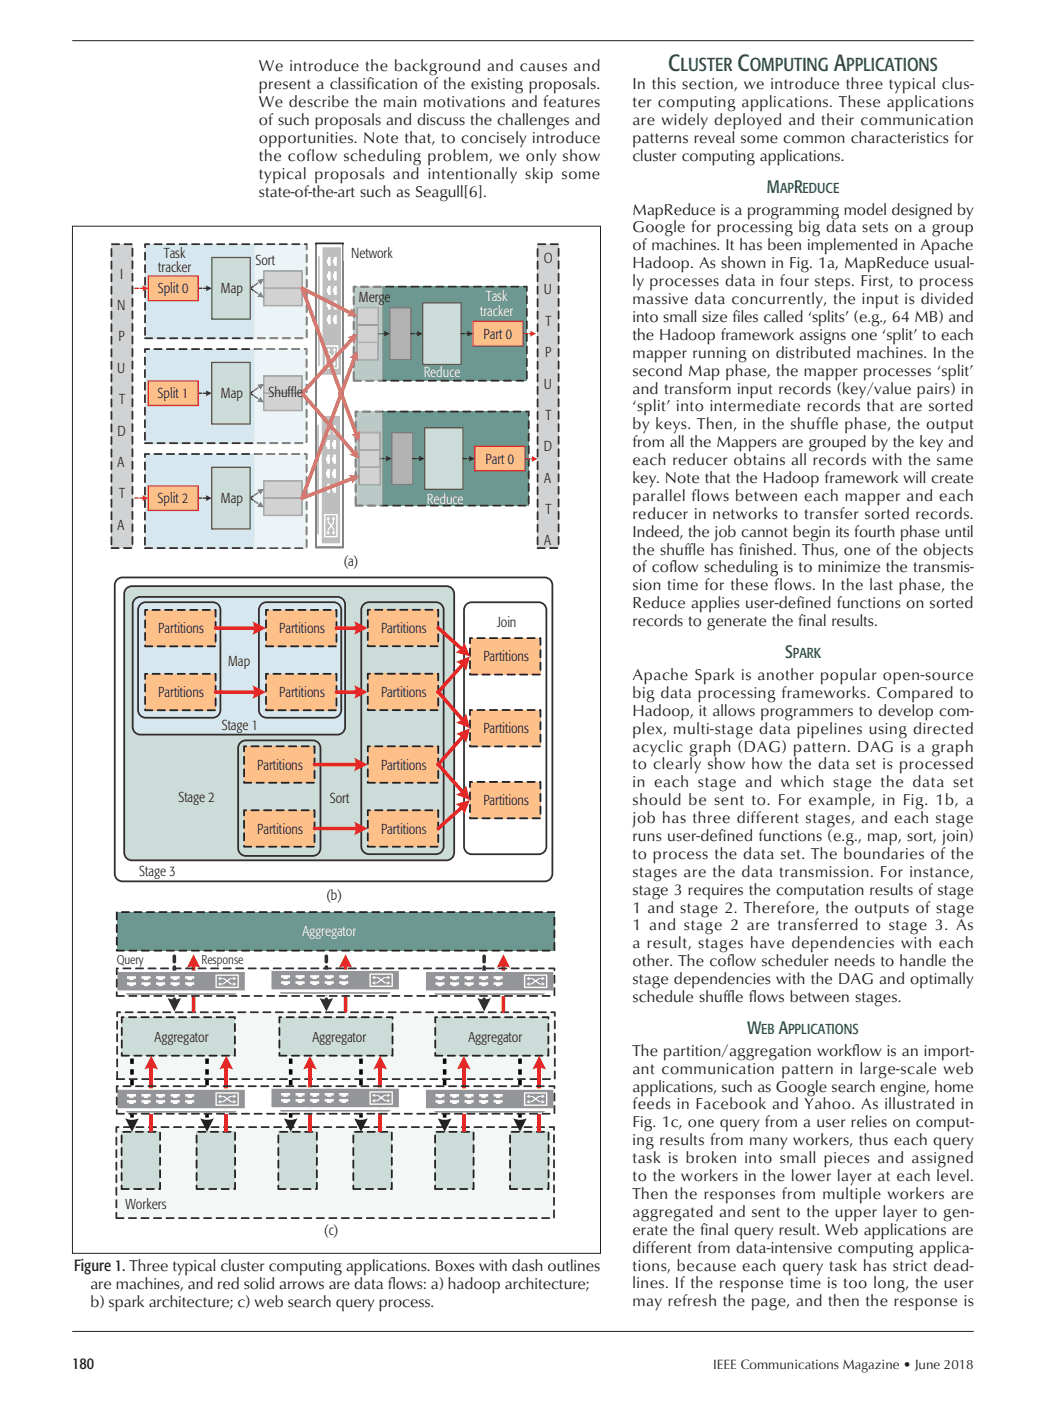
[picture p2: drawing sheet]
<svg xmlns="http://www.w3.org/2000/svg" width="206mm" height="276mm" viewBox="0 0 206 276" stroke-linecap="round" stroke-linejoin="round" font-family="sans-serif">
<defs><g id="words">
<g font-size="4.6" fill="#0e584e">
<text x="131.8" y="14">C</text>
<text x="145.5" y="14">C</text>
<text x="164.5" y="14">A</text>
</g>
<g font-size="3.7" fill="#0e584e">
<text x="134.2" y="14">luster</text>
<text x="147.9" y="14">omputing</text>
<text x="166.9" y="14">pplications</text>
</g>
<g font-size="3.5" fill="#0e584e">
<text x="151.3" y="38.1">M</text>
<text x="156.6" y="38.1">R</text>
<text x="154.8" y="129.8">S</text>
<text x="147.4" y="203.9">W</text>
<text x="153.6" y="203.9">A</text>
</g>
<g font-size="3.2" fill="#231f20">
<text x="51.1" y="14.1">We introduce the background and causes and</text>
<text x="51.1" y="17.6">present a classif</text>
<text x="72.3" y="17.6">ication of the existing proposals.</text>
<text x="124.7" y="17.6">In this section, we introduce three typical clus-</text>
<text x="51.1" y="21.1">We describe the main motivations and features</text>
<text x="124.7" y="21.1">ter computing applications. These applications</text>
<text x="51.1" y="24.7">of such proposals and discuss the challenges and</text>
<text x="51.1" y="28.2">opportunities. Note that, to concisely introduce</text>
<text x="124.7" y="24.7">are widely deployed and their communication</text>
<text x="124.7" y="28.2">patterns reveal some common characteristics for</text>
<text x="51.1" y="31.7">the coflow scheduling problem, we only show</text>
<text x="51.1" y="35.2">typical proposals and intentionally skip some</text>
<text x="124.7" y="31.7">cluster computing applications.</text>
<text x="51.1" y="38.8">state-of-the-art such as Seagull[6].</text>
<text x="124.7" y="42.3">MapReduce is a programming model designed by</text>
<text x="124.7" y="45.8">Google for processing big data sets on a group</text>
<text x="124.7" y="49.3">of machines. It has been implemented in Apache</text>
<text x="124.7" y="52.9">Hadoop. As shown in Fig. 1a, MapReduce usual-</text>
<text x="124.7" y="56.4">ly processes data in four steps. First, to process</text>
<text x="124.7" y="59.9">massive data concurrently, the input is divided</text>
<text x="124.7" y="63.5">into small size f</text>
<text x="144.5" y="63.5">iles called ‘splits’ (e.g., 64 MB) and</text>
<text x="124.7" y="67">the Hadoop framework assigns one ‘split’ to each</text>
<text x="124.7" y="70.5">mapper running on distributed machines. In the</text>
<text x="124.7" y="74">second Map phase, the mapper processes ‘split’</text>
<text x="124.7" y="77.6">and transform input records (key/value pairs) in</text>
<text x="124.7" y="81.1">‘split’ into intermediate records that are sorted</text>
<text x="124.7" y="84.6">by keys. Then, in the shuffle phase, the output</text>
<text x="124.7" y="88.1">from all the Mappers are grouped by the key and</text>
<text x="124.7" y="91.7">each reducer obtains all records with the same</text>
<text x="124.7" y="95.2">key. Note that the Hadoop framework will create</text>
<text x="124.7" y="98.7">parallel flows between each mapper and each</text>
<text x="124.7" y="102.3">reducer in networks to transfer sorted records.</text>
<text x="124.7" y="105.8">Indeed, the job cannot begin its fourth phase until</text>
<text x="124.7" y="109.3">the shuf</text>
<text x="124.7" y="112.8">of cof</text>
<text x="132" y="112.8">low scheduling is to minimize the transmis-</text>
<text x="134.9" y="109.3">fle has f</text>
<text x="145.7" y="109.3">inished. Thus, one of the objects</text>
<text x="124.7" y="116.4">sion time for these flows. In the last phase, the</text>
<text x="124.7" y="119.9">Reduce applies user-def</text>
<text x="157.1" y="119.9">ined functions on sorted</text>
<text x="124.7" y="123.4">records to generate the f</text>
<text x="157.4" y="123.4">inal results.</text>
<text x="124.7" y="134">Apache Spark is another popular open-source</text>
<text x="124.7" y="137.5">big data processing frameworks. Compared to</text>
<text x="124.7" y="141.1">Hadoop, it allows programmers to develop com-</text>
<text x="124.7" y="144.6">plex, multi-stage data pipelines using directed</text>
<text x="124.7" y="148.1">acyclic graph (DAG) pattern. DAG is a graph</text>
<text x="124.7" y="151.7">to clearly show how the data set is processed</text>
<text x="124.7" y="155.2">in each stage and which stage the data set</text>
<text x="124.7" y="158.7">should be sent to. For example, in Fig. 1b, a</text>
<text x="124.7" y="162.2">job has three different stages, and each stage</text>
<text x="124.7" y="165.8">runs user-def</text>
<text x="141.6" y="165.8">ined functions (e.g., map, sort, join)</text>
<text x="124.7" y="169.3">to process the data set. The boundaries of the</text>
<text x="124.7" y="172.8">stages are the data transmission. For instance,</text>
<text x="124.7" y="176.3">stage 3 requires the computation results of stage</text>
<text x="124.7" y="179.9">1 and stage 2. Therefore, the outputs of stage</text>
<text x="124.7" y="183.4">1 and stage 2 are transferred to stage 3. As</text>
<text x="124.7" y="186.9">a result, stages have dependencies with each</text>
<text x="124.7" y="190.5">other. The cof</text>
<text x="143.3" y="190.5">low scheduler needs to handle the</text>
<text x="124.7" y="194">stage dependencies with the DAG and optimally</text>
<text x="124.7" y="197.5">schedule shuf</text>
<text x="142.6" y="197.5">fle f</text>
<text x="147.7" y="197.5">lows between stages.</text>
<text x="124.7" y="208.1">The partition/aggregation workf</text>
<text x="168" y="208.1">low is an import-</text>
<text x="124.7" y="211.6">ant communication pattern in large-scale web</text>
<text x="124.7" y="215.2">applications, such as Google search engine, home</text>
<text x="124.7" y="218.7">feeds in Facebook and Yahoo. As illustrated in</text>
<text x="124.7" y="222.2">Fig. 1c, one query from a user relies on comput-</text>
<text x="124.7" y="225.7">ing results from many workers, thus each query</text>
<text x="124.7" y="229.3">task is broken into small pieces and assigned</text>
<text x="124.7" y="232.8">to the workers in the lower layer at each level.</text>
<text x="124.7" y="236.3">Then the responses from multiple workers are</text>
<text x="124.7" y="239.8">aggregated and sent to the upper layer to gen-</text>
<text x="124.7" y="243.4">erate the f</text>
<text x="138.1" y="243.4">inal query result. Web applications are</text>
<text x="14.6" y="250.6">Figure 1. Three typical cluster computing applications. Boxes with dash outlines</text>
<text x="124.7" y="246.9">different from data-intensive computing applica-</text>
<text x="124.7" y="250.4">tions, because each query task has strict dead-</text>
<text x="17.8" y="254.1">are machines, and red solid arrows are data f</text>
<text x="17.8" y="257.7">b) spark architecture; c) web search query process.</text>
<text x="76.5" y="254.1">lows: a) hadoop architecture;</text>
<text x="124.7" y="254">lines. If the response time is too long, the user</text>
<text x="124.7" y="257.5">may refresh the page, and then the response is</text>
<text x="14.2" y="269.7">180</text>
</g>
<g font-size="2.8" fill="#0e584e">
<text x="153.8" y="38.1">ap educe</text>
<text x="156.4" y="129.8">park</text>
<text x="150.1" y="203.9">eb</text>
<text x="155.4" y="203.9">pplications</text>
</g>
<g font-size="2.8" fill="#231f20">
<text x="31.2" y="53.6">tracker</text>
<text x="32.3" y="50.8">Task</text>
<text x="50.4" y="52.2">Sort</text>
<text x="69.3" y="50.9">Network</text>
<text x="107.2" y="51.9">O</text>
<text x="23.7" y="55">I</text>
<text x="31.1" y="57.8">Split 0</text>
<text x="43.6" y="57.8">Map</text>
<text x="70.8" y="59.4">Merg</text>
<text x="75.8" y="59.4">e</text>
<text x="107.2" y="58">U</text>
<text x="23.1" y="61.1">N</text>
<text x="107.6" y="64.2">T</text>
<text x="23.4" y="67.3">P</text>
<text x="95.4" y="66.8">Part 0</text>
<text x="107.5" y="70.4">P</text>
<text x="23.1" y="73.5">U</text>
<text x="107.2" y="76.6">U</text>
<text x="23.5" y="79.7">T</text>
<text x="31.1" y="78.5">Split 1</text>
<text x="43.6" y="78.5">Map</text>
<text x="53" y="78.2">Shuffle</text>
<text x="107.6" y="82.8">T</text>
<text x="23.1" y="85.8">D</text>
<text x="107.3" y="88.9">D</text>
<text x="23.2" y="92">A</text>
<text x="95.8" y="91.4">Part 0</text>
<text x="107.3" y="95.1">A</text>
<text x="23.5" y="98.2">T</text>
<text x="31.1" y="99.2">Split 2</text>
<text x="43.6" y="99.2">Map</text>
<text x="107.6" y="101.3">T</text>
<text x="23.2" y="104.4">A</text>
<text x="107.3" y="107.5">A</text>
<text x="67.8" y="111.6">(a)</text>
<text x="31.2" y="124.8">Partitions</text>
<text x="55.1" y="124.8">Partitions</text>
<text x="75.2" y="124.8">Partitions</text>
<text x="98" y="123.7">Join</text>
<text x="45" y="131.3">Map</text>
<text x="95.3" y="130.4">Partitions</text>
<text x="31.2" y="137.4">Partitions</text>
<text x="55.1" y="137.4">Partitions</text>
<text x="75.2" y="137.4">Partitions</text>
<text x="43.7" y="143.8">Stage 1</text>
<text x="95.3" y="144.5">Partitions</text>
<text x="50.7" y="151.7">Partitions</text>
<text x="75.2" y="151.7">Partitions</text>
<text x="35.2" y="158.1">Stage 2</text>
<text x="65" y="158.2">Sort</text>
<text x="95.3" y="158.7">Partitions</text>
<text x="50.7" y="164.3">Partitions</text>
<text x="75.2" y="164.3">Partitions</text>
<text x="27.5" y="172.6">Stage 3</text>
<text x="64.4" y="177.4">(b)</text>
<text x="30.5" y="205.5">Aggregator</text>
<text x="61.6" y="205.5">Aggregator</text>
<text x="92.4" y="205.5">Aggregator</text>
<text x="24.7" y="238.4">Workers</text>
<text x="63.9" y="243.5">(c)</text>
</g>
<g font-size="2.8" fill="#fff">
<text x="95.8" y="59.4">Task</text>
<text x="94.7" y="62.2">tracker</text>
<text x="83.6" y="74.4">Reduce</text>
<text x="84.2" y="99.3">Reduce</text>
<text x="59.6" y="184.4">Aggregator</text>
</g>
<text font-size="2.6" fill="#231f20" x="140.6" y="269.8">IEEE Communications Magazine • June 2018</text>
<g font-size="2.5" fill="#231f20">
<text x="23" y="189.9">Query</text>
<text x="39.8" y="190">Response</text>
</g>
</g></defs>
<path d="M14.2 8h177.8M14.2 262.4h177.8" fill="none" stroke="#231f20" stroke-width=".2"/>
<g fill="#fff">
<path d="M118.5 267.4h73.5v3.5h-73.5z"/>
<path d="M14.2 267.4h6.3v3.5h-6.3z"/>
<path d="M51.1 10.6h140.9v249.4h-140.9z"/>
</g>
<path d="M62.4 83.8v21.5l.6 .5v-22.5zM63.3 81.8v25.4h3.9v-25.4z" fill-rule="evenodd" fill="#939598"/>
<path d="M62.3 83.7v21.6v.1l.3-.1v-21.4l.3-.3v21.9l-.4-.3-.1 .1h.2l-.3 .1 .7 .5 .2-.1-.1-22.6h-.2zM63.2 81.8l.1 .2h3.8v25.1h-3.7v-25.3l-.1 .2-.1-.2v25.4l.1 .2h3.9l.1-.2v-25.4l-.1-.1z" fill="#fff"/>
<path d="M64 101.4h2.5v4.4h-2.5z" fill-rule="evenodd" fill="#939598"/>
<path d="M64 101.3l2.6 .1-.1 4.5h-2.5l.2-.1-.2-.1h2.3v-4.1h-2.1v4.2l-.2 .1-.1-.1z" fill="#fff"/>
<g fill="#fff">
<path d="M64.5 83.9v.4h-.2v.9h.2v.4h.5v-1.7zM64.5 86.7v.5h-.2v.8h.2v.5h.5v-1.8zM64.5 89.6v.5h-.2v.8h.2v.5h.5v-1.8zM64.5 92.5v.4h-.2v.9h.2v.5h.5v-1.8zM64.5 95.3v.5h-.2v.9h.2v.4h.5v-1.8zM65.7 95.3v.5h-.2v.9h.2v.4h.5v-1.8zM65.7 92.5v.4h-.2v.9h.2v.5h.5v-1.8zM65.7 89.6v.5h-.2v.8h.2v.5h.5v-1.8zM65.7 86.7v.5h-.2v.8h.2v.5h.5v-1.8zM65.7 83.9v.4h-.2v.9h.2v.4h.5v-1.7z" fill-rule="evenodd"/>
<path d="M64.7 101.8l.3 .4v.4l-.2-.3v.4l.5 .7 .4-.5v-.6l-.2 .3v-.4l.3-.4 .3 .4v.4l-.2-.3v.8l-.4 .5 .4 .6v.8l.2-.4v.4l-.3 .4-.3-.4v-.4l.2 .4v-.6l-.4-.6-.5 .7v.5l.2-.4v.4l-.3 .4-.3-.4v-.4l.2 .4v-.7l.6-.7-.6-.7v-.6l-.2 .3v-.4z" fill-rule="evenodd"/>
</g>
<path d="M62.6 50.6v21.4l.6 .6v-22.5zM63.5 48.6v25.4h3.9v-25.4z" fill-rule="evenodd" fill="#939598"/>
<path d="M62.5 50.5v21.5v.1l.2-.1v-21.4l.4-.3v22l-.4-.4-.1 .1h.1l-.2 .1 .7 .6 .1-.1v-22.6h-.2zM63.4 48.5l.1 .2h3.7v25.2h-3.6v-25.3l-.1 .1-.2-.1v25.4l.2 .1h3.9l.1-.1v-25.4l-.1-.1z" fill="#fff"/>
<path d="M64.2 68.2h2.4v4.4h-2.4z" fill-rule="evenodd" fill="#939598"/>
<path d="M64.1 68.1h2.6v4.6h-2.5l.1-.1-.1-.2h2.3v-4.1h-2.2v4.3l-.1 .1-.1-.1z" fill="#fff"/>
<g fill="#fff">
<path d="M64.7 50.6v.5h-.3v.8h.3v.5h.5v-1.8zM64.7 53.5v.5h-.3v.8h.3v.5h.5v-1.8zM64.7 56.4v.4h-.3v.9h.3v.4h.5v-1.7zM64.7 59.2v.5h-.3v.9h.3v.4h.5v-1.8zM64.7 62.1v.5h-.3v.8h.3v.5h.5v-1.8zM65.9 62.1v.5h-.3v.8h.3v.5h.5v-1.8zM65.9 59.2v.5h-.3v.9h.3v.4h.5v-1.8zM65.9 56.4v.4h-.3v.9h.3v.4h.5v-1.7zM65.9 53.5v.5h-.3v.8h.3v.5h.5v-1.8zM65.9 50.6v.5h-.3v.8h.3v.5h.5v-1.8z" fill-rule="evenodd"/>
<path d="M64.9 68.6l.2 .4v.3l-.2-.3v.5l.6 .7 .4-.6v-.6l-.2 .3v-.3l.3-.4 .2 .4v.3l-.2-.3v.8l-.4 .6 .4 .5v.8l.2-.3v.4l-.2 .4-.3-.4v-.4l.2 .3v-.6l-.4-.5-.6 .7v.4l.2-.3v.4l-.2 .4-.3-.4v-.4l.2 .3v-.6l.5-.7-.5-.7v-.7l-.2 .3v-.3z" fill-rule="evenodd"/>
</g>
<path d="M62.2 47.9l5.5-.1 .1 .2v59.9l-.1 .2h-5.4v-.2h.2h-.2v-.2h5.2v-59.5h-5v59.7h-.2v.2l-.2-.2z" fill="#302e2f"/>
<path d="M22 48.1h4.1v59.9h-4.1z" fill-rule="evenodd" fill="#d1d2d4"/>
<path d="M24.3 107.9l.1 .3h1.5l.1-.2-.1-.1zM26 105.7l-.1 1.5 .2 .2 .2-.2v-1.4zM26 103.2l-.1 1.6 .2 .1 .2-.1v-1.4zM26 100.8l-.1 1.5 .2 .2 .2-.2v-1.4zM26 98.3l-.1 1.5 .2 .2 .2-.2v-1.4zM26 95.8l-.1 1.6 .2 .1 .2-.1v-1.5zM26 93.4l-.1 1.5 .2 .2 .2-.2v-1.4zM26 90.9l-.1 1.5 .2 .2 .2-.2v-1.4zM26 88.4l-.1 1.5 .2 .2 .2-.2v-1.4zM26 85.9l-.1 1.6 .2 .2 .2-.2v-1.4zM26 83.5l-.1 1.5 .2 .2 .2-.2v-1.4zM26 81l-.1 1.5 .2 .2 .2-.2v-1.4zM26 78.5l-.1 1.6 .2 .1 .2-.1v-1.4zM26 76.1l-.1 1.5 .2 .2 .2-.2v-1.4zM26 73.6l-.1 1.5 .2 .2 .2-.2v-1.4zM26 71.1l-.1 1.6 .2 .1 .2-.1v-1.4zM26 68.7l-.1 1.5 .2 .2 .2-.2v-1.4zM26 66.2l-.1 1.5 .2 .2 .2-.2v-1.4zM26 63.7l-.1 1.6 .2 .1 .2-.1v-1.5zM26 61.2l-.1 1.6 .2 .2 .2-.2v-1.4zM26 58.8l-.1 1.5 .2 .2 .2-.2v-1.4zM26 56.3l-.1 1.5 .2 .2 .2-.2v-1.4zM26 53.8l-.1 1.6 .2 .2 .2-.2v-1.4zM26 51.4l-.1 1.5 .2 .2 .2-.2v-1.4zM26 48.9l-.1 1.5 .2 .2 .2-.2v-1.4zM24.4 48l.2 .3h1.4l.1-.2-.1-.1zM22 48l.1 .3h1.4l.2-.2-.2-.1zM21.9 49l-.1 1.5 .2 .2 .2-.2v-1.4zM21.9 51.4l-.1 1.6 .2 .1 .2-.1v-1.4zM21.9 53.9l-.1 1.5 .2 .2 .2-.2v-1.4zM21.9 56.4l-.1 1.5 .2 .2 .2-.2v-1.4zM21.9 58.8l-.1 1.6 .2 .1 .2-.1v-1.4zM21.9 61.3l-.1 1.5 .2 .2 .2-.2v-1.4zM21.9 63.8l-.1 1.5 .2 .2 .2-.2v-1.4zM21.9 66.2l-.1 1.6 .2 .2 .2-.2v-1.4zM21.9 68.7l-.1 1.6 .2 .1 .2-.1v-1.5zM21.9 71.2l-.1 1.5 .2 .2 .2-.2v-1.4zM21.9 73.7l-.1 1.5 .2 .2 .2-.2v-1.4zM21.9 76.1l-.1 1.6 .2 .1 .2-.1v-1.5zM21.9 78.6l-.1 1.5 .2 .2 .2-.2v-1.4zM21.9 81.1l-.1 1.5 .2 .2 .2-.2v-1.4zM21.9 83.5l-.1 1.6 .2 .1 .2-.1v-1.4zM21.9 86l-.1 1.5 .2 .2 .2-.2v-1.4zM21.9 88.5l-.1 1.5 .2 .2 .2-.2v-1.4zM21.9 90.9l-.1 1.6 .2 .2 .2-.2v-1.4zM21.9 93.4l-.1 1.5 .2 .2 .2-.2v-1.4zM21.9 95.9l-.1 1.5 .2 .2 .2-.2v-1.4zM21.9 98.3l-.1 1.6 .2 .2 .2-.2v-1.4zM21.9 100.8l-.1 1.6 .2 .1 .2-.1v-1.5zM21.9 103.3l-.1 1.5 .2 .2 .2-.2v-1.4zM21.9 105.8l-.1 1.5 .2 .2 .2-.2v-1.4zM21.9 107.9l.1 .3h1.4l.2-.2-.2-.1z" fill="#302e2f"/>
<path d="M106 48.1h4.2v59.9h-4.2z" fill-rule="evenodd" fill="#d1d2d4"/>
<path d="M108.4 107.9l.1 .3h1.4l.2-.2-.2-.1zM110 105.7v1.5l.2 .2 .1-.2v-1.4zM110 103.2v1.6l.2 .1 .1-.1v-1.4zM110 100.8v1.5l.2 .2 .1-.2v-1.4zM110 98.3v1.5l.2 .2 .1-.2v-1.4zM110 95.8v1.6l.2 .1 .1-.1v-1.5zM110 93.4v1.5l.2 .2 .1-.2v-1.4zM110 90.9v1.5l.2 .2 .1-.2v-1.4zM110 88.4v1.5l.2 .2 .1-.2v-1.4zM110 85.9v1.6l.2 .2 .1-.2v-1.4zM110 83.5v1.5l.2 .2 .1-.2v-1.4zM110 81v1.5l.2 .2 .1-.2v-1.4zM110 78.5v1.6l.2 .1 .1-.1v-1.4zM110 76.1v1.5l.2 .2 .1-.2v-1.4zM110 73.6v1.5l.2 .2 .1-.2v-1.4zM110 71.1v1.6l.2 .1 .1-.1v-1.4zM110 68.7v1.5l.2 .2 .1-.2v-1.4zM110 66.2v1.5l.2 .2 .1-.2v-1.4zM110 63.7v1.6l.2 .1 .1-.1v-1.5zM110 61.2v1.6l.2 .2 .1-.2v-1.4zM110 58.8v1.5l.2 .2 .1-.2v-1.4zM110 56.3v1.5l.2 .2 .1-.2v-1.4zM110 53.8v1.6l.2 .2 .1-.2v-1.4zM110 51.4v1.5l.2 .2 .1-.2v-1.4zM110 48.9v1.5l.2 .2 .1-.2v-1.4zM108.5 48l.1 .3h1.4l.2-.2-.2-.1zM106 48l.1 .3h1.4l.2-.2-.2-.1zM105.9 49l-.1 1.5 .2 .2 .2-.2v-1.4zM105.9 51.4l-.1 1.6 .2 .1 .2-.1v-1.4zM105.9 53.9l-.1 1.5 .2 .2 .2-.2v-1.4zM105.9 56.4l-.1 1.5 .2 .2 .2-.2v-1.4zM105.9 58.8l-.1 1.6 .2 .1 .2-.1v-1.4zM105.9 61.3l-.1 1.5 .2 .2 .2-.2v-1.4zM105.9 63.8l-.1 1.5 .2 .2 .2-.2v-1.4zM105.9 66.2l-.1 1.6 .2 .2 .2-.2v-1.4zM105.9 68.7l-.1 1.6 .2 .1 .2-.1v-1.5zM105.9 71.2l-.1 1.5 .2 .2 .2-.2v-1.4zM105.9 73.7l-.1 1.5 .2 .2 .2-.2v-1.4zM105.9 76.1l-.1 1.6 .2 .1 .2-.1v-1.5zM105.9 78.6l-.1 1.5 .2 .2 .2-.2v-1.4zM105.9 81.1l-.1 1.5 .2 .2 .2-.2v-1.4zM105.9 83.5l-.1 1.6 .2 .1 .2-.1v-1.4zM105.9 86l-.1 1.5 .2 .2 .2-.2v-1.4zM105.9 88.5l-.1 1.5 .2 .2 .2-.2v-1.4zM105.9 90.9l-.1 1.6 .2 .2 .2-.2v-1.4zM105.9 93.4l-.1 1.5 .2 .2 .2-.2v-1.4zM105.9 95.9l-.1 1.5 .2 .2 .2-.2v-1.4zM105.9 98.3l-.1 1.6 .2 .2 .2-.2v-1.4zM105.9 100.8l-.1 1.6 .2 .1 .2-.1v-1.5zM105.9 103.3l-.1 1.5 .2 .2 .2-.2v-1.4zM105.9 105.8l-.1 1.5 .2 .2 .2-.2v-1.4zM105.9 107.9l.1 .3h1.4l.2-.2-.2-.1z" fill="#302e2f"/>
<path d="M28.6 48.1h31.9v18.6h-31.9z" fill-rule="evenodd" fill="#d6e7ef"/>
<path d="M31 66.5l.1 .4h1.4l.2-.2-.2-.2zM33.4 66.5l.1 .4h1.5l.1-.2-.1-.2zM35.9 66.5l.1 .4h1.4l.2-.2-.2-.2zM38.4 66.5l.1 .4h1.4l.2-.2-.2-.2zM40.8 66.5l.2 .4h1.4l.1-.2-.1-.2zM43.3 66.5l.1 .4h1.4l.2-.2-.2-.2zM45.8 66.5l.1 .4h1.4l.2-.2-.2-.2zM48.2 66.5l.2 .4h1.4l.1-.2-.1-.2zM50.7 66.5l.1 .4h1.4l.2-.2-.2-.2zM53.2 66.5l.1 .4h1.4l.2-.2-.2-.2zM55.6 66.5l.2 .4h1.4l.2-.2-.2-.2zM58.1 66.5l.1 .4h1.5l.1-.2-.1-.2zM60.4 64.9l-.1 1.5 .2 .2 .2-.2v-1.4zM60.4 62.4l-.1 1.6 .2 .2 .2-.2v-1.4zM60.4 60l-.1 1.5 .2 .2 .2-.2v-1.4zM60.4 57.5l-.1 1.5 .2 .2 .2-.2v-1.4zM60.4 55l-.1 1.6 .2 .1 .2-.1v-1.4zM60.4 52.6l-.1 1.5 .2 .2 .2-.2v-1.4zM60.4 50.1l-.1 1.5 .2 .2 .2-.2v-1.4zM60 48v.3h.3l.1 1h.2v-1.2zM57.5 48l.1 .3h1.4l.2-.2-.2-.1zM55 48l.2 .3h1.4l.2-.2-.2-.1zM52.6 48l.1 .3h1.4l.2-.2-.2-.1zM50.1 48l.1 .3h1.4l.2-.2-.2-.1zM47.6 48l.2 .3h1.4l.1-.2-.1-.1zM45.2 48l.1 .3h1.4l.2-.2-.2-.1zM42.7 48l.1 .3h1.4l.2-.2-.2-.1zM40.2 48l.2 .3h1.4l.1-.2-.1-.1zM37.8 48l.1 .3h1.4l.2-.2-.2-.1zM35.3 48l.1 .3h1.4l.2-.2-.2-.1zM32.8 48l.1 .3h1.5l.1-.2-.1-.1zM30.3 48l.2 .3h1.4l.2-.2-.2-.1zM28.5 48l-.1 .7 .2 .2 .2-.2v-.4h.6l.2-.2-.2-.1zM28.5 49.7l-.1 1.5 .2 .2 .2-.2v-1.4zM28.5 52.1l-.1 1.6 .2 .1 .2-.1v-1.4zM28.5 54.6l-.1 1.5 .2 .2 .2-.2v-1.4zM28.5 57.1l-.1 1.5 .2 .2 .2-.2v-1.4zM28.5 59.5l-.1 1.6 .2 .2 .2-.2v-1.4zM28.5 62l-.1 1.5 .2 .2 .2-.2v-1.4zM28.5 64.5l-.1 1.5 .2 .2 .2-.2v-1.4zM28.5 66.5l.1 .4h1.4l.2-.2-.2-.2z" fill="#302e2f"/>
<path d="M52 53.4h7.6v6.8h-7.6z" fill-rule="evenodd" fill="#b1b2b6"/>
<g fill="#76787b">
<path d="M51.9 53.3h7.8v7l-7.7 .1 .1-.2-.1-.1h7.5v-6.6h-7.4v6.7l-.2 .1z"/>
<path d="M51.9 56.7h7.7l.1 .1-.1 .2h-7.6z"/>
</g>
<g fill="#302e2f">
<path d="M39 56.7l.1 .3h.7l.1-.2-.1-.1zM40.1 56.7l.1 .3h.7l.1-.2-.1-.1z"/>
<path d="M49.3 56.7l-.1 .2h.2l.6-.4v-.1l-.1-.1zM50.2 56.1l-.1 .2h.2l.6-.4v-.1l-.2-.1zM51 55.5l.1 .3 .3-.3-.1-.1z"/>
<path d="M49.2 56.8l.1 .1 .6 .4h.1v-.2l-.6-.4zM50.1 57.4l.1 .1 .5 .4h.2v-.2l-.6-.4zM51 57.9l.2 .4 .2-.1-.2-.3z"/>
</g>
<g fill="#302e2f">
<path d="M40.6 56.2l1.2 .6-1.2 .6 .1-.6z" fill-rule="evenodd"/>
<path d="M50.7 55.2l1.3-.2-.6 1.2-.2-.6z" fill-rule="evenodd"/>
<path d="M51.4 57.5l.6 1.1-1.3-.1 .5-.4z" fill-rule="evenodd"/>
</g>
<path d="M29.2 54.4h9.9v4.8h-9.9z" fill-rule="evenodd" fill="#fcc088"/>
<path d="M29.2 54.3h10v5l-10 .1 .2-.2-.2-.1h9.8v-4.6h-9.6v4.7l-.2 .2z" fill="#ab4424"/>
<path d="M41.8 50.8h7.6v12.1h-7.6z" fill-rule="evenodd" fill="#ccdcd9"/>
<path d="M41.7 50.7h7.8l-.1 12.3h-7.6l.1-.1-.1-.1h7.4v-11.9h-7.3v12l-.1 .1h-.2z" fill="#637732"/>
<path d="M28.6 89.5h31.9v18.5h-31.9z" fill-rule="evenodd" fill="#d6e7ef"/>
<path d="M30.9 107.9l.2 .3h1.4l.1-.2-.1-.1zM33.4 107.9l.1 .3h1.4l.2-.2-.2-.1zM35.9 107.9l.1 .3h1.4l.2-.2-.2-.1zM38.3 107.9l.2 .3h1.4l.2-.2-.2-.1zM40.8 107.9l.1 .3h1.4l.2-.2-.2-.1zM43.3 107.9l.1 .3h1.4l.2-.2-.2-.1zM45.7 107.9l.2 .3h1.4l.2-.2-.2-.1zM48.2 107.9l.1 .3h1.5l.1-.2-.1-.1zM50.7 107.9l.1 .3h1.4l.2-.2-.2-.1zM53.2 107.9l.1 .3h1.4l.2-.2-.2-.1zM55.6 107.9l.1 .3h1.5l.1-.2-.1-.1zM58.1 107.9l.1 .3h1.4l.2-.2-.2-.1zM60.3 106.3v1.5l.2 .2 .1-.2v-1.4zM60.3 103.8v1.5l.2 .2 .1-.2v-1.4zM60.3 101.3v1.6l.2 .1 .1-.1v-1.4zM60.3 98.9v1.5l.2 .2 .1-.2v-1.4zM60.3 96.4v1.5l.2 .2 .1-.2v-1.4zM60.3 93.9v1.6l.2 .1 .1-.1v-1.5zM60.3 91.5v1.5l.2 .2 .1-.2v-1.4zM60 89.4v.2l.3 .1v.9h.3v-1.2zM57.5 89.4l.1 .3h1.4l.2-.2-.2-.2zM55 89.4l.1 .3h1.5l.1-.2-.1-.2zM52.6 89.4l.1 .3h1.4l.2-.2-.2-.2zM50.1 89.4l.1 .3h1.4l.2-.2-.2-.2zM47.6 89.4l.1 .3h1.5l.1-.2-.1-.2zM45.1 89.4l.2 .3h1.4l.2-.2-.2-.2zM42.7 89.4l.1 .3h1.4l.2-.2-.2-.2zM40.2 89.4l.1 .3h1.4l.2-.2-.2-.2zM37.7 89.4l.2 .3h1.4l.2-.2-.2-.2zM35.3 89.4l.1 .3h1.4l.2-.2-.2-.2zM32.8 89.4l.1 .3h1.4l.2-.2-.2-.2zM30.3 89.4l.2 .3h1.4l.1-.2-.1-.2zM28.5 89.4l-.1 .7 .2 .2 .2-.2v-.4h.6l.2-.2-.2-.2zM28.5 91l-.1 1.6 .2 .1 .2-.1v-1.5zM28.5 93.5l-.1 1.5 .2 .2 .2-.2v-1.4zM28.5 96l-.1 1.5 .2 .2 .2-.2v-1.4zM28.5 98.4l-.1 1.6 .2 .1 .2-.1v-1.4zM28.5 100.9l-.1 1.5 .2 .2 .2-.2v-1.4zM28.5 103.4l-.1 1.5 .2 .2 .2-.2v-1.4zM28.5 105.8l-.1 1.6 .2 .1 .2-.1v-1.4zM28.5 107.9l.1 .3h1.4l.2-.2-.2-.1z" fill="#302e2f"/>
<path d="M52 94.8h7.6v6.8h-7.6z" fill-rule="evenodd" fill="#b1b2b6"/>
<g fill="#76787b">
<path d="M51.9 94.7h7.8v7h-7.7l.1-.1-.1-.1h7.5v-6.6h-7.4v6.7l-.2 .1z"/>
<path d="M51.9 98.1h7.7l.1 .1-.1 .1h-7.6z"/>
</g>
<g fill="#302e2f">
<path d="M39 98.1l.1 .2h.7l.1-.1-.1-.1zM40.1 98.1l.1 .2h.7l.1-.1-.1-.1z"/>
<path d="M49.3 98.1l-.1 .2h.2l.6-.4v-.2h-.2zM50.1 97.5v.2h.2l.6-.4v-.2h-.2zM51 96.9l.1 .2 .3-.2-.1-.2z"/>
<path d="M49.2 98.1l.1 .2 .5 .4h.2v-.2l-.6-.4zM50.1 98.7v.2l.6 .4h.2v-.2l-.6-.4zM51 99.3v.2l.4 .1-.2-.3z"/>
</g>
<g fill="#302e2f">
<path d="M40.6 97.6l1.1 .6-1.1 .6 .1-.6z" fill-rule="evenodd"/>
<path d="M50.7 96.5l1.3-.1-.6 1.1-.3-.5z" fill-rule="evenodd"/>
<path d="M51.4 98.8l.6 1.2-1.3-.2 .4-.4z" fill-rule="evenodd"/>
</g>
<path d="M29.2 95.8h9.9v4.8h-9.9z" fill-rule="evenodd" fill="#fcc088"/>
<path d="M29.1 95.7l10-.1 .1 5.1h-10l.2-.1-.2-.1h9.8v-4.6h-9.6v4.7l-.2 .1z" fill="#ab4424"/>
<path d="M41.7 92.1h7.6v12.2h-7.6z" fill-rule="evenodd" fill="#ccdcd9"/>
<path d="M41.7 92l7.8 .1-.1 12.3h-7.7l.2-.1-.2-.2h7.5v-11.9h-7.3v12.1l-.2 .1-.1-.1z" fill="#637732"/>
<path d="M28.6 68.8h31.9v18.6h-31.9z" fill-rule="evenodd" fill="#d6e7ef"/>
<path d="M30.9 87.2l.2 .3h1.4l.1-.1-.1-.2zM33.4 87.2l.1 .3h1.4l.2-.1-.2-.2zM35.9 87.2l.1 .3h1.4l.2-.1-.2-.2zM38.3 87.2l.2 .3h1.4l.2-.1-.2-.2zM40.8 87.2l.1 .3h1.4l.2-.1-.2-.2zM43.3 87.2l.1 .3h1.4l.2-.1-.2-.2zM45.7 87.2l.2 .3h1.4l.2-.1-.2-.2zM48.2 87.2l.1 .3h1.5l.1-.1-.1-.2zM50.7 87.2l.1 .3h1.4l.2-.1-.2-.2zM53.2 87.2l.1 .3h1.4l.2-.1-.2-.2zM55.6 87.2l.1 .3h1.5l.1-.1-.1-.2zM58.1 87.2l.1 .3h1.4l.2-.1-.2-.2zM60.3 85.6v1.5l.2 .2 .1-.2v-1.4zM60.3 83.1v1.6l.2 .1 .1-.1v-1.5zM60.3 80.7v1.5l.2 .2 .1-.2v-1.4zM60.3 78.2v1.5l.2 .2 .1-.2v-1.4zM60.3 75.7v1.5l.2 .2 .1-.2v-1.4zM60.3 73.2v1.6l.2 .2 .1-.2v-1.4zM60.3 70.8v1.5l.2 .2 .1-.2v-1.4zM60 68.7v.2l.3 .1v1h.3v-1.3zM57.5 68.7l.1 .3h1.4l.2-.2-.2-.2zM55 68.7l.1 .3h1.5l.1-.2-.1-.2zM52.6 68.7l.1 .3h1.4l.2-.2-.2-.2zM50.1 68.7l.1 .3h1.4l.2-.2-.2-.2zM47.6 68.7l.1 .3h1.5l.1-.2-.1-.2zM45.1 68.7l.2 .3h1.4l.2-.2-.2-.2zM42.7 68.7l.1 .3h1.4l.2-.2-.2-.2zM40.2 68.7l.1 .3h1.4l.2-.2-.2-.2zM37.7 68.7l.2 .3h1.4l.2-.2-.2-.2zM35.3 68.7l.1 .3h1.4l.2-.2-.2-.2zM32.8 68.7l.1 .3h1.4l.2-.2-.2-.2zM30.3 68.7l.2 .3h1.4l.1-.2-.1-.2zM28.5 68.7l-.1 .7 .2 .2 .2-.2v-.4h.6l.2-.2-.2-.2zM28.5 70.3l-.1 1.6 .2 .2 .2-.2v-1.4zM28.5 72.8l-.1 1.5 .2 .2 .2-.2v-1.4zM28.5 75.3l-.1 1.5 .2 .2 .2-.2v-1.4zM28.5 77.7l-.1 1.6 .2 .2 .2-.2v-1.4zM28.5 80.2l-.1 1.6 .2 .1 .2-.1v-1.5zM28.5 82.7l-.1 1.5 .2 .2 .2-.2v-1.4zM28.5 85.2l-.1 1.5 .2 .2 .2-.2v-1.4zM28.5 87.2l.1 .3h1.4l.2-.1-.2-.2z" fill="#302e2f"/>
<path d="M52 74.1h7.6v6.8h-7.6z" fill-rule="evenodd" fill="#b1b2b6"/>
<g fill="#76787b">
<path d="M51.9 74h7.8v7l-7.7 .1 .1-.2-.1-.1h7.5v-6.6h-7.4v6.7l-.2 .1z"/>
<path d="M51.9 77.4h7.7l.1 .1-.1 .1h-7.6z"/>
</g>
<g fill="#302e2f">
<path d="M39 77.4l.1 .2h.7l.1-.1-.1-.1zM40.1 77.4l.1 .2h.7l.1-.1-.1-.1z"/>
<path d="M49.3 77.4l-.1 .2h.2l.6-.4v-.2h-.2zM50.1 76.8v.2h.2l.6-.4v-.2h-.2zM51 76.2l.1 .2 .3-.2-.1-.1z"/>
<path d="M49.2 77.4l.1 .2 .5 .4h.2v-.2l-.6-.4zM50.1 78v.2l.6 .4h.2v-.2l-.6-.4zM51 78.6l.2 .3h.2l-.2-.3z"/>
</g>
<g fill="#302e2f">
<path d="M40.6 76.9l1.1 .6-1.1 .6 .1-.6z" fill-rule="evenodd"/>
<path d="M50.7 75.9l1.3-.2-.6 1.1-.3-.5z" fill-rule="evenodd"/>
<path d="M51.4 78.2l.6 1.1-1.3-.2 .4-.4z" fill-rule="evenodd"/>
</g>
<path d="M29.2 75.1h9.9v4.8h-9.9z" fill-rule="evenodd" fill="#fcc088"/>
<path d="M29.1 75h10l.1 5-10 .1 .2-.2-.2-.1h9.8v-4.6h-9.6v4.7l-.2 .1z" fill="#ab4424"/>
<path d="M41.7 71.4h7.6v12.2h-7.6z" fill-rule="evenodd" fill="#ccdcd9"/>
<path d="M41.7 71.3l7.8 .1-.1 12.3h-7.7l.2-.1-.2-.2h7.5v-11.8h-7.3v12l-.2 .1-.1-.1z" fill="#637732"/>
<path d="M69.7 56.5h34.2v18.5h-34.2z" fill-rule="evenodd" fill="#6c9891"/>
<path d="M72.1 74.9l.1 .3h1.4l.2-.2-.2-.1zM74.6 74.9l.1 .3h1.4l.2-.2-.2-.1zM77 74.9l.1 .3h1.5l.1-.2-.1-.1zM79.5 74.9l.1 .3h1.4l.2-.2-.2-.1zM82 74.9l.1 .3h1.4l.2-.2-.2-.1zM84.4 74.9l.2 .3h1.4l.1-.2-.1-.1zM86.9 74.9l.1 .3h1.4l.2-.2-.2-.1zM89.4 74.9l.1 .3h1.4l.2-.2-.2-.1zM91.8 74.9l.2 .3h1.4l.2-.2-.2-.1zM94.3 74.9l.1 .3h1.4l.2-.2-.2-.1zM96.8 74.9l.1 .3h1.4l.2-.2-.2-.1zM99.2 74.9l.2 .3h1.4l.2-.2-.2-.1zM101.7 74.9l.1 .3h1.5l.1-.2-.1-.1zM103.8 73.1l-.1 1.5 .2 .2 .2-.2v-1.4zM103.8 70.6l-.1 1.6 .2 .1 .2-.1v-1.5zM103.8 68.2l-.1 1.5 .2 .2 .2-.2v-1.4zM103.8 65.7l-.1 1.5 .2 .2 .2-.2v-1.4zM103.8 63.2l-.1 1.5 .2 .2 .2-.2v-1.4zM103.8 60.7l-.1 1.6 .2 .2 .2-.2v-1.4zM103.8 58.3l-.1 1.5 .2 .2 .2-.2v-1.4zM103.2 56.4v.2l.5 .1v.6l.3 .2v-1.1zM100.7 56.4l.2 .3h1.4l.1-.2-.1-.2zM98.3 56.4l.1 .3h1.4l.2-.2-.2-.2zM95.8 56.4l.1 .3h1.4l.2-.2-.2-.2zM93.3 56.4l.2 .3h1.4l.1-.2-.1-.2zM90.9 56.4l.1 .3h1.4l.2-.2-.2-.2zM88.4 56.4l.1 .3h1.4l.2-.2-.2-.2zM85.9 56.4l.1 .3h1.5l.1-.2-.1-.2zM83.4 56.4l.2 .3h1.4l.2-.2-.2-.2zM81 56.4l.1 .3h1.4l.2-.2-.2-.2zM78.5 56.4l.1 .3h1.4l.2-.2-.2-.2zM76 56.4l.2 .3h1.4l.2-.2-.2-.2zM73.6 56.4l.1 .3h1.4l.2-.2-.2-.2zM71.1 56.4l.1 .3h1.4l.2-.2-.2-.2zM69.6 56.4v1.1l.1 .2 .2-.2v-.8l.4-.2-.1-.2zM69.6 58.4v1.6l.1 .1 .2-.1v-1.5zM69.6 60.9v1.5l.1 .2 .2-.2v-1.4zM69.6 63.4v1.5l.1 .2 .2-.2v-1.4zM69.6 65.8v1.6l.1 .1 .2-.1v-1.4zM69.6 68.3v1.5l.1 .2 .2-.2v-1.4zM69.6 70.8v1.5l.1 .2 .2-.2v-1.4zM69.6 73.2v1.6l.1 .1 .2-.1v-1.4zM69.6 74.9l.1 .3h1.5l.1-.2-.1-.1z" fill="#302e2f"/>
<path d="M76.9 60.6h4.1v10.3h-4.1z" fill-rule="evenodd" fill="#b1b2b6"/>
<path d="M76.8 60.6h4.4l-.1 10.4h-4.2l.1-.1-.1-.1h4v-10h-3.9v10.1l-.1 .1-.1-.1z" fill="#76787b"/>
<path d="M70.4 60.6h4.2v3.5h-4.2z" fill-rule="evenodd" fill="#b1b2b6"/>
<path d="M70.3 60.6h4.4v3.6h-4.3l.2-.1-.2-.2h4v-3.1h-3.8v3.3l-.3 .1z" fill="#76787b"/>
<path d="M70.4 64.1h4.2v3.4h-4.2z" fill-rule="evenodd" fill="#b1b2b6"/>
<path d="M70.3 64h4.4v3.6h-4.3l.2-.1-.2-.2h4v-3.1h-3.8v3.3l-.3 .1z" fill="#76787b"/>
<path d="M70.4 67.5h4.2v3.4h-4.2z" fill-rule="evenodd" fill="#b1b2b6"/>
<path d="M70.3 67.4h4.4v3.6h-4.3l.2-.1-.2-.1h4v-3.2h-3.8v3.3l-.3 .1z" fill="#76787b"/>
<path d="M83.4 59.7h7.5v12.1h-7.5z" fill-rule="evenodd" fill="#ccdcd9"/>
<path d="M83.3 59.6h7.8l-.1 12.4h-7.6l.1-.2-.1-.1h7.4v-11.9h-7.3v12l-.1 .2-.2-.1z" fill="#637732"/>
<path d="M93.3 63.4h9.8v4.8h-9.8z" fill-rule="evenodd" fill="#fcc088"/>
<path d="M93.2 63.3l10-.1 .1 5-10 .1 .1-.1-.1-.1h9.7v-4.6h-9.6v4.7l-.2 .1z" fill="#ab4424"/>
<g fill="#302e2f">
<path d="M74.5 65.7l.1 .2h.7l.1-.1-.1-.2zM75.5 65.7l.1 .2 .5-.1-.1-.2z"/>
<path d="M80.9 65.7l.1 .2h.7l.2-.1-.2-.2zM82 65.7l.1 .2 .5-.1-.1-.2z"/>
<path d="M90.9 65.7v.2h.8l.1-.1-.1-.2zM91.9 65.7l.1 .2 .5-.1-.1-.2z"/>
</g>
<g fill="#302e2f">
<path d="M75.7 65.2l1.2 .6-1.2 .6 .1-.6z" fill-rule="evenodd"/>
<path d="M82.2 65.2l1.2 .6-1.2 .6 .1-.6z" fill-rule="evenodd"/>
<path d="M92.1 65.2l1.2 .6-1.2 .6 .1-.6z" fill-rule="evenodd"/>
</g>
<path d="M70.1 81.1h34.2v18.6h-34.2z" fill-rule="evenodd" fill="#6c9891"/>
<path d="M72.5 99.5l.1 .3h1.4l.2-.1-.2-.2zM74.9 99.5l.2 .3h1.4l.1-.1-.1-.2zM77.4 99.5l.1 .3h1.4l.2-.1-.2-.2zM79.9 99.5l.1 .3h1.4l.2-.1-.2-.2zM82.3 99.5l.2 .3h1.4l.2-.1-.2-.2zM84.8 99.5l.1 .3h1.4l.2-.1-.2-.2zM87.3 99.5l.1 .3h1.4l.2-.1-.2-.2zM89.8 99.5l.1 .3h1.4l.2-.1-.2-.2zM92.2 99.5l.1 .3h1.5l.1-.1-.1-.2zM94.7 99.5l.1 .3h1.4l.2-.1-.2-.2zM97.2 99.5l.1 .3h1.4l.2-.1-.2-.2zM99.6 99.5l.2 .3h1.4l.1-.1-.1-.2zM102.1 99.5l.1 .3h1.4l.2-.1-.2-.2zM104.2 97.7l-.1 1.5 .2 .2 .2-.2v-1.4zM104.2 95.2l-.1 1.6 .2 .1 .2-.1v-1.4zM104.2 92.8l-.1 1.5 .2 .2 .2-.2v-1.4zM104.2 90.3l-.1 1.5 .2 .2 .2-.2v-1.4zM104.2 87.8l-.1 1.6 .2 .1 .2-.1v-1.4zM104.2 85.4l-.1 1.5 .2 .2 .2-.2v-1.4zM104.2 82.9l-.1 1.5 .2 .2 .2-.2v-1.4zM103.6 81v.2l.5 .1v.7l.3 .1v-1.1zM101.1 81l.1 .3h1.4l.2-.2-.2-.2zM98.6 81l.2 .3h1.4l.2-.2-.2-.2zM96.2 81l.1 .3h1.4l.2-.2-.2-.2zM93.7 81l.1 .3h1.4l.2-.2-.2-.2zM91.2 81l.2 .3h1.4l.1-.2-.1-.2zM88.8 81l.1 .3h1.4l.2-.2-.2-.2zM86.3 81l.1 .3h1.4l.2-.2-.2-.2zM83.8 81l.2 .3h1.4l.1-.2-.1-.2zM81.4 81l.1 .3h1.4l.2-.2-.2-.2zM78.9 81l.1 .3h1.4l.2-.2-.2-.2zM76.4 81l.1 .3h1.5l.1-.2-.1-.2zM73.9 81l.2 .3h1.4l.2-.2-.2-.2zM71.5 81l.1 .3h1.4l.2-.2-.2-.2zM70 81l-.1 1.1 .2 .2 .2-.2v-.8l.4-.2-.2-.2zM70 83l-.1 1.6 .2 .1 .2-.1v-1.4zM70 85.5l-.1 1.5 .2 .2 .2-.2v-1.4zM70 88l-.1 1.5 .2 .2 .2-.2v-1.4zM70 90.4l-.1 1.6 .2 .2 .2-.2v-1.4zM70 92.9l-.1 1.5 .2 .2 .2-.2v-1.4zM70 95.4l-.1 1.5 .2 .2 .2-.2v-1.4zM70 97.9l-.1 1.5 .2 .2 .2-.2v-1.4zM70 99.5l.1 .3h1.4l.2-.1-.2-.2z" fill="#302e2f"/>
<path d="M77.3 85.3h4.1v10.2h-4.1z" fill-rule="evenodd" fill="#b1b2b6"/>
<path d="M77.2 85.2h4.3v10.4h-4.2l.1-.1-.1-.1h4v-10h-3.9v10.1l-.1 .1h-.2z" fill="#76787b"/>
<path d="M70.8 85.3h4.1v3.4h-4.1z" fill-rule="evenodd" fill="#b1b2b6"/>
<path d="M70.7 85.2h4.3v3.6h-4.2l.1-.1-.1-.2h4v-3.1h-3.9v3.3l-.2 .1z" fill="#76787b"/>
<path d="M70.8 88.7h4.1v3.4h-4.1z" fill-rule="evenodd" fill="#b1b2b6"/>
<path d="M70.7 88.6h4.3v3.6h-4.2l.1-.1-.1-.1h4v-3.2h-3.9v3.3l-.2 .1z" fill="#76787b"/>
<path d="M70.8 92.1h4.1v3.4h-4.1z" fill-rule="evenodd" fill="#b1b2b6"/>
<path d="M70.7 92h4.3v3.6h-4.2l.1-.1-.1-.1h4v-3.2h-3.9v3.3l-.2 .1z" fill="#76787b"/>
<path d="M83.7 84.3h7.6v12.2h-7.6z" fill-rule="evenodd" fill="#ccdcd9"/>
<path d="M83.6 84.2l7.8 .1v12.3h-7.7l.2-.1-.2-.2h7.5v-11.9h-7.3v12.1l-.2 .1-.1-.1z" fill="#637732"/>
<path d="M93.7 88h9.8v4.8h-9.8z" fill-rule="evenodd" fill="#fcc088"/>
<path d="M93.6 87.9l10-.1v5.1h-9.9l.1-.1-.1-.1h9.7v-4.6h-9.6v4.7l-.2 .1z" fill="#ab4424"/>
<g fill="#302e2f">
<path d="M74.9 90.3v.2h.8l.1-.1-.1-.1zM75.9 90.3l.1 .2 .5-.1-.1-.1z"/>
<path d="M81.3 90.3l.1 .2h.7l.2-.1-.2-.1zM82.4 90.3l.1 .2 .5-.1-.2-.1z"/>
<path d="M91.2 90.3l.1 .2h.7l.2-.1-.2-.1zM92.3 90.3l.1 .2 .5-.1-.1-.1z"/>
</g>
<g fill="#302e2f">
<path d="M76.1 89.8l1.2 .6-1.2 .6 .1-.6z" fill-rule="evenodd"/>
<path d="M82.6 89.8l1.1 .6-1.1 .6 .1-.6z" fill-rule="evenodd"/>
<path d="M92.5 89.8l1.2 .6-1.2 .6 .1-.6z" fill-rule="evenodd"/>
</g>
<g fill="#c02025">
<path d="M59.4 56.5h.4l9.6 4.9a.35 .35 0 0 1 .1 .5 .35 .35 0 0 1-.5 .1l-9.6-4.9a.35 .35 0 0 1 0-.6z"/>
<path d="M59.3 56.6a.35 .35 0 0 1 .6 .1l10.8 28.9a.35 .35 0 0 1-.3 .4 .35 .35 0 0 1-.4-.2l-10.7-28.9z"/>
<path d="M69.2 66.5a.35 .35 0 0 1 .5 0 .35 .35 0 0 1 0 .5l-4.2 4.6-.3 .1-.1-.1v-.1l.2 .2-.1 .3-5.4 5.7a.35 .35 0 0 1-.5 .1 .35 .35 0 0 1 0-.5l5.3-5.8 .3 .2-.2 .3a.61 .61 0 0 1-.1-.9 .61 .61 0 0 1 .9 0l-.3 .3-.2-.3z"/>
<path d="M59.3 98l10.1-4a.35 .35 0 0 1 .4 .2 .35 .35 0 0 1-.2 .4l-9.9 3.9a.35 .35 0 0 1-.4-.1 .35 .35 0 0 1 0-.4z"/>
<path d="M59.4 77.2l.5 .1 5.2 6-.3 .2-.2-.2 .3-.2 .5 .2 .2 .4-.1 .3-.1 .2-.2-.3 .2-.2 4.8 5.4a.35 .35 0 0 1-.1 .5 .35 .35 0 0 1-.5 0l-4.7-5.5-.1-.2 .2-.2-.1 .1h.2l-.3 .1-.2-.1-5.3-6.1z"/>
<path d="M69.7 70.2a.35 .35 0 0 1 .4 0 .35 .35 0 0 1 .2 .4l-2.6 6.8-.3 .3-.1-.2 .2 .1v.3l-7.6 20.4a.35 .35 0 0 1-.4 .2 .35 .35 0 0 1-.2-.4l7.6-20.4 .3 .1-.1 .3-.2-.1-.2-.7 .6-.4 .2 .1-.1 .3-.3-.1z"/>
</g>
<g fill="#c02025">
<path d="M69.2 60.7l1.2 1.7-2-.1 .5-.5z" fill-rule="evenodd"/>
<path d="M69.3 85.6l.8-.1 .9-.6-.2 2.1z" fill-rule="evenodd"/>
<path d="M68.5 66.5l1.9-.7-.5 1.9-.7-.9z" fill-rule="evenodd"/>
<path d="M68.8 93.6l2 .2-1.4 1.5v-.7z" fill-rule="evenodd"/>
<path d="M68.9 89.6l1-.6 .4-.6 .5 2z" fill-rule="evenodd"/>
<path d="M68.9 70.6l1.5-1.4 .2 2-.9-.6z" fill-rule="evenodd"/>
</g>
<path d="M60.5 98.2l1.6-.6 .1 10.4h5.5l.1-.1v-12.6l1.6-.6v.6l.7-.7v.7l-.2 .2v1.4l.2 .2v.7l-.2 .2 .1 1.8h1.5l.2-.1h.7l.2 .1h1.4l.2-.1h.7l.2 .1h.3v8.3h-15.6l.7-.1 .1-.2v-1.4l-.1-.2v-.7l.1-.2v-1.4l-.1-.2v-.7l.1-.1v-1.4l-.1-.2v-.7l.1-.2v-1.4l-.1-.2zM57.3 108l.7 .1zM54.9 108l.7 .1zM52.4 108l.7 .1zM50.2 108l.4 .1zM63.2 97.2v10.1l4.1 .1v-11.9h.2v12.2h-5v-2.2l.5 .4 .2-.1zM50.2 87.4h.4l.2 .1h1.4l.2-.1h.7l.2 .1h1.4l.2-.1h.7l.1 .1h1.5l.1-.1h.7l.2 .1h1.4l.2-.1h.7l.1-.3v-1.4l-.1-.2v-.7l.1-.1v-1.5l-.1-.1v-.7l.1-.2v-1.4l-.1-.2v-.7l.1-.2v-.4l1.5 1.7v9.4l-1.5 4v-.4l-.1-.1v-.7l.1-.2v-1.4l-.1-.2v-.7l.1-.2-.1-1.2-1.3 .2-.2-.2h-1.4l-.2 .2h-.7l-.1-.2h-1.5l-.1 .2h-.7l-.2-.2h-1.4l-.2 .2h-.7l-.2-.2h-1.4zM62.5 81.4l.7 .8v5.4v-4.3l-.2-.1-.5 .4zM50.2 66.7h.5l.1 .2h1.4l.2-.2h.7l.2 .2h1.4l.2-.2h.7l.2 .2h1.4l.2-.2h.7l.1 .2h1.5l.1-.2h.7l.2-.3v-1.4l-.2-.1v-.7l.2-.2v-1.4l-.2-.2 .2-1.7 1.4 3.9v9.6l-1.5 1.6-.1-.1v-.7l.1-.2v-1.4l-.1-.2v-.7l.1-.2v-1.4l-.1-.2v-.7l.1-.2-.1-1.2-1.3 .2-.2-.2h-1.4l-.2 .2h-.7l-.1-.2h-1.5l-.1 .2h-.7l-.2-.2h-1.4l-.2 .2h-.7l-.2-.2h-1.4zM63.3 67.8v5.1l-.8 .9v-1.7l.6 .6 .2-.1zM67.8 51.4h7.6v5.1l-.3-.2h-1.4l-.2 .2h-.7l-.2-.2h-1.4l-.2 .2h-.7l-.1-.2-.6 .1v1.1l.1 .2v.7l-.1 .1v1.5l.1 .1v.7l-.1 .4-.4-.5-.1 .6-1.3-.7zM62.5 48.3h5v.2l-4.2 .1v9.7v-8.2l-.2-.2-.6 .6zM60.7 48.3h1.4v9.4l-1.6-.8 .2-.3v-1.4l-.2-.2v-.7l.2-.2v-1.4l-.2-.2v-.7l.2-.2v-1.4l-.2-.2z" fill="#fff"/>
<path d="M63.4 97.1l1.1-.4v.4h.5v-.7l.5-.1v.4h.2v.4h.5v-1.1l.9-.4v11.5h-3.7zM64 101.3l-.1 4.5 2.6 .1 .1-4.5zM62.6 97.4l.3-.1v8.2l-.3-.3zM62.6 83.9l.3-.3v4.7l-.3 .9zM63.4 82.5l1.2 1.3-.3 .5-.9 2.6z" fill="#bfbebe"/>
<path d="M63.2 97.2l.2-.1v10h3.7v-11.5l.2-.1v11.9l-4.1-.1zM62.5 97.4l.1 7.8 .3 .3v-8.2l.3-.1v8.6l-.2 .1-.5-.4zM62.5 83.6l.5-.4h.1l.1 4.4-.3 .7v-4.7l-.3 .3-.1 5.5zM63.2 82.2l.2 .3v4.4l-.2 .7z" fill="#fff"/>
<path d="M64.2 101.6h2.1v4.1h-2.1zM64.7 101.8l-.3 .4v.4l.2-.3v.6l.6 .7-.6 .7v.7l-.2-.4v.4l.3 .4 .3-.4v-.4l-.2 .4v-.5l.5-.7 .4 .6v.6l-.2-.4v.4l.3 .4 .3-.4v-.4l-.2 .4v-.8l-.4-.6 .4-.5v-.8l.2 .3v-.4l-.3-.4-.3 .4v.4l.2-.3v.6l-.4 .5-.5-.7v-.4l.2 .3v-.4z" fill="#bfbebe"/>
<g fill="#fff">
<path d="M64.7 101.8l.3 .4v.4l-.2-.3v.4l.5 .7 .4-.5v-.6l-.2 .3v-.4l.3-.4 .3 .4v.4l-.2-.3v.8l-.4 .5 .4 .6v.8l.2-.4v.4l-.3 .4-.3-.4v-.4l.2 .4v-.6l-.4-.6-.5 .7v.5l.2-.4v.4l-.3 .4-.3-.4v-.4l.2 .4v-.7l.6-.7-.6-.7v-.6l-.2 .3v-.4z"/>
<path d="M64 101.3l2.6 .1-.1 4.5-2.6-.1zM64.2 101.6v4.1h2.1v-4.1z"/>
<path d="M65.5 96.3l.7-.3v1.1h-.5v-.4h-.2zM64.5 96.7l.5-.3v.7h-.5zM64.3 84.3h.1l-.1 .3z"/>
</g>
<path d="M63.6 68.6l.5 1.3v2.2l-.5 .5zM62.7 66.2l.4 .9v5.2l-.4-.3zM63.6 48.7h3.6v11.6l-.8-.4v-.7h-.5v.5l-2.3-1.2zM65.9 56.4v.4h-.3v.9h.3v.4h.5v-1.7zM64.7 56.4v.4h-.3v.9h.3v.4h.5v-1.7zM65.9 53.5v.5h-.3v.8h.3v.5h.5v-1.8zM64.7 53.5v.5h-.3v.8h.3v.5h.5v-1.8zM65.9 50.6v.5h-.3v.8h.3v.5h.5v-1.8zM64.7 50.6v.5h-.3v.8h.3v.5h.5v-1.8zM62.7 50.6l.4-.3v7.9l-.4-.2z" fill="#bfbebe"/>
<path d="M63.3 67.9l.3 .7v4l-.3 .3zM62.5 65.6l.2 .6v5.8l.4 .3v-5.2l.2 .7v4.8l-.1 .1-.7-.6zM63.4 48.5h4.1v12l-.3-.2v-11.6h-3.6v9.8l-.3-.2zM63.5 48.6v.1zM62.5 50.5l.6-.5h.2v8.3l-.2-.1v-7.9l-.4 .3v7.4l-.2-.1z" fill="#fff"/>
<path d="M64.3 70.6l.3 .6-.3 .6z" fill="#bfbebe"/>
<g fill="#fff">
<path d="M64.1 69.9l.2 .7v1.2l-.2 .3z"/>
<path d="M65.9 59.2h.5v.7l-.5-.2zM65.1 59.2l.1 .1zM65.9 56.4h.5v1.7h-.5v-.4h-.3v-.9h.3zM64.7 56.4h.5v1.7h-.5v-.4h-.3v-.9h.3zM65.9 53.5h.5v1.8h-.5v-.5h-.3v-.8h.3zM64.7 53.5h.5v1.8h-.5v-.5h-.3v-.8h.3zM65.9 50.6h.5v1.8h-.5v-.5h-.3v-.8h.3zM64.7 50.6h.5v1.8h-.5v-.5h-.3v-.8h.3z"/>
</g>
<path d="M62.1 97.6l.4-.2v10.3h5v-12.2l.3-.2v12.6l-.1 .1-5.4 .1-.2-.2zM62.1 81l.4 .4v8l-.4 1zM62.1 64.6l.4 1v8.2l-.4 .4zM67.5 48.3h.2v3.1h.1v9.2l-.3-.1zM62.1 48.3h.4v9.6l-.4-.2z" fill="#858585"/>
<path d="M50.2 48.3h9.8h.3v.9l.2 .1v.7l-.2 .2v1.4l.2 .2v.7l-.2 .2v1.4l.2 .2v.7l-.2 .2v1.4l.2 .3-.8-.4v-3.1l-.1-.1h-7.6l-.1 1.7-1.2 .2 .4 .3-.1 .2a.36 .36 0 0 1 .4 .5l.5-1v3.2l-.5-.9a.36 .36 0 0 1-.4 .4l.1 .3-.4 .3 1.2 .1v1.6l.1 .2h7.7v-2.2a5.2 5.2 0 0 1 .6 3.3l.2 .2v.7l-.2 .2v1.4l.2 .2v.7l-.2 .1v1.4l.2 .3h-.7l-.1-.2h-1.5l-.1 .2h-.7l-.2-.2h-1.4l-.2 .2h-.7l-.2-.2h-1.4l-.2 .2h-.7l-.2-.2h-1.4l-.1 .2h-.5v-9.1l.6 .4 .1-.2-.7-.5v-.9l.7-.5-.1-.2-.6 .4z" fill="#ecf4f8"/>
<path d="M58.1 66.5h1.6l.1 .2-.1 .2h-1.5zM55.6 66.5h1.6l.2 .2-.2 .2h-1.4zM53.2 66.5h1.5l.2 .2-.2 .2h-1.4zM50.7 66.5h1.5l.2 .2-.2 .2h-1.4zM60.4 64.9l.3 .1v1.4l-.2 .2-.2-.2zM60.4 62.4l.3 .2v1.4l-.2 .2-.2-.2zM60.4 60l.3 .7v.8l-.2 .2-.2-.2zM60.4 55l.3 .2v1.4l-.2 .1-.2-.1zM60.4 52.6l.3 .1v1.4l-.2 .2-.2-.2zM60.4 50.1l.3 .1v1.4l-.2 .2-.2-.2zM60 48.3h.7l-.1 1-.3-.1v-.9zM57.5 48.3h1.7zM55 48.3h1.7zM52.6 48.3h1.6zM50.2 48.3h1.6z" fill="#858585"/>
<path d="M52.1 57h7.2l.2 .5v2.6h-7.4zM52.1 53.5h7.4v3l-.2 .2h-7.2z" fill="#d3d2d2"/>
<g fill="#acadad">
<path d="M51.9 53.3h7.8v3.2h-.2v-3h-7.4v3.2l-.2 .1 .2 .2v3.1h7.4v-2.6l.2 .7v2.1h-7.8z"/>
<path d="M51.9 56.7h7.4v.3h-7.3z"/>
</g>
<g fill="#858585">
<path d="M50.7 55.2l1.3-.2-.6 1.2-.2-.6z"/>
<path d="M51.4 57.5l.6 1.1-1.3-.1 .5-.4z"/>
<path d="M50.2 56.1l.6-.4 .1 .1v.1l-.6 .5zM51 55.5l.2 .2h-.2z"/>
<path d="M51 57.9h.2l-.1 .3zM50.2 57.3l.7 .4v.2l-.1 .1-.6-.4z"/>
</g>
<path d="M50.2 89.7h1.4l.2-.2h.7l.2 .2h1.4l.2-.2h.7l.1 .2h1.5l.1-.2h.7l.2 .2h1.4l.2-.2h.7l.4 .2v.8l.2 .2v.7l-.2 .2v1.4l.2 .2v.7l-.2 .1v1.3l-.6 1.5-.1-2.2h-7.6l-.1 .2v1.6l-1.2 .1 .4 .3-.1 .3a.36 .36 0 0 1 .4 .4l.5-.9v3.2l-.5-1a.36 .36 0 0 1-.4 .5l.1 .2-.4 .3 1.2 .2v1.7h7.7l.1-.1v-3.1l.8-.3v.6l-.2 .2v1.4l.2 .2v.7l-.2 .2v1.4l.2 .1v.7l-.2 .2v1.4l.2 .2v.7l-.2 .2v1.4l.2 .2h-.7l-.2-.1h-1.4l-.2 .1h-.7l-.1-.1h-1.5l-.1 .1h-.7l-.2-.1h-1.4l-.2 .1h-.7l-.2-.1h-1.4l-.2 .1h-.4v-9.1l.6 .4 .1-.1-.7-.5v-1l.7-.5-.1-.1-.6 .3z" fill="#ecf4f8"/>
<path d="M58.1 107.9h1.5l.2 .1-1.8 .1zM55.6 107.9h1.6l.1 .1-1.7 .1zM53.2 107.9h1.5l.2 .1-1.8 .1zM50.7 107.9h1.5l.2 .1-1.8 .1zM60.3 106.3l.3 .1v1.4l-.1 .2-.2-.2zM60.3 103.8l.3 .1v1.4l-.1 .2-.2-.2zM60.3 101.3l.3 .2v1.4l-.1 .1-.2-.1zM60.3 98.9l.3 .1v1.4l-.1 .2-.2-.2zM60.3 93.9h.3v.5l-.3 .9zM60.3 91.5l.3 .1v1.4l-.1 .2-.2-.2zM60 89.4h.6v1.2h-.3v-.9l-.3-.1zM57.5 89.4l1.5-.1 .2 .2-.2 .2h-1.4zM55 89.4l1.6-.1 .1 .2-.1 .2h-1.5zM52.6 89.4l1.5-.1 .2 .2-.2 .2h-1.4zM50.2 89.3h1.4l.2 .2-.2 .2h-1.4z" fill="#858585"/>
<path d="M52.1 98.3h7.2l.2 .2v3h-7.4zM52.1 94.9h7.4v2.6l-.2 .6h-7.2z" fill="#d3d2d2"/>
<g fill="#acadad">
<path d="M51.9 94.7h7.8v2.1l-.2 .7v-2.6h-7.4v3.2l-.2 .1 .2 .1v3.2h7.4v-3h.2v3.2h-7.8z"/>
<path d="M51.9 98.1h7.4v.2h-7.3z"/>
</g>
<g fill="#858585">
<path d="M50.7 96.5l1.3-.1-.6 1.1-.3-.5z"/>
<path d="M51.4 98.8l.6 1.2-1.3-.2 .4-.4z"/>
<path d="M50.2 97.4l.6-.3h.1v.2l-.7 .4zM51 96.9l.2 .2h-.2z"/>
<path d="M51 99.3h.2l-.1 .2zM50.2 98.7l.7 .4v.2h-.1l-.6-.4z"/>
</g>
<path d="M50.2 69h1.4l.2-.2h.7l.2 .2h1.4l.2-.2h.7l.1 .2h1.5l.1-.2h.7l.2 .2h1.4l.2-.2h.7l.4 .2v.8l.2 .2v.7l-.2 .2v1.4l.2 .2v.7l-.2 .2v1.4l.2 .2v.7l-.2 .1v.4l-.6 .6v-2.7l-.1-.1h-7.7v1.7l-1.2 .2 .4 .3-.1 .2a.36 .36 0 0 1 .4 .4l.5-.9v3.2l-.5-.9a.36 .36 0 0 1-.4 .4l.1 .2-.4 .3 1.2 .2v1.7l7.7 .1 .1-.2v-2.7l.6 .7v.8l.2 .2v.7l-.2 .2v1.4l.2 .2v.7l-.2 .1v1.5l.2 .1v.7l-.2 .2v1.4l.2 .3h-.7l-.2-.2h-1.4l-.2 .2h-.7l-.1-.2h-1.5l-.1 .2h-.7l-.2-.2h-1.4l-.2 .2h-.7l-.2-.2h-1.4l-.2 .2h-.4v-9.1l.6 .3 .1-.1-.7-.5v-1l.7-.5-.1-.1-.6 .4z" fill="#ecf4f8"/>
<path d="M58.1 87.2h1.5l.2 .2-.2 .1h-1.4zM55.6 87.2h1.6l.1 .2-.1 .1h-1.5zM53.2 87.2h1.5l.2 .2-.2 .1h-1.4zM50.7 87.2h1.5l.2 .2-.2 .1h-1.4zM60.3 85.6l.3 .1v1.4l-.1 .2-.2-.2zM60.3 83.1l.3 .1v1.5l-.1 .1-.2-.1zM60.3 80.7l.3 .1v1.4l-.1 .2-.2-.2zM60.3 78.9l.3 .4v.4l-.1 .2-.2-.2zM60.3 75.7l.3 .1-.3 .4zM60.3 73.2l.3 .2v1.4l-.1 .2-.2-.2zM60.3 70.8l.3 .1v1.4l-.1 .2-.2-.2zM60 68.7h.6v1.3h-.3v-1l-.3-.1zM57.5 68.7l1.5-.1 .2 .2-.2 .2h-1.4zM55 68.7l1.6-.1 .1 .2-.1 .2h-1.5zM52.6 68.7l1.5-.1 .2 .2-.2 .2h-1.4zM50.2 68.6h1.4l.2 .2-.2 .2h-1.4z" fill="#858585"/>
<path d="M69.6 72.4l.1 .1v.7l-.1 .2v1.8h1.6l.1-.2h.7l.2 .2h1.4l.2-.2h.7l.2 .2h.7v5.7h-1.3l-.2 .2h-.7l-.2-.2h-1.4l-.2 .2-1.3-.1-.2 1.1 .2 .2v.7l-.2 .2v.5l-2.1-5.7v-.9z" fill="#fff"/>
<path d="M67.8 77.1v.9l-.1-.5z" fill="#858585"/>
<path d="M66.4 74.1h1.1v1.9l-.2 .5zM69.6 67.2l.1 .3v.7l-.1 .2v1.5l-.7 .7h.6l-1.7 4.5v-6z" fill="#fff"/>
<path d="M67.2 69.7v4.2h-.9l-.4-1.2 .8-.1v-2.3z" fill="#bfbebe"/>
<path d="M67.5 69.5v4.6h-1.1l-.1-.2h.9v-4.2z" fill="#fff"/>
<path d="M66.5 70.6v1.8h-.7l-.3-.8 .2-.2v.4l.3 .4 .2-.4v-.4l-.2 .3v-.7zM65.9 71.2v.5l-.2-.3z" fill="#bfbebe"/>
<g fill="#fff">
<path d="M66.7 70.3v2.3l-.8 .1-.1-.3h.7v-1.8z"/>
<path d="M66 71v.7l.2-.3v.4l-.2 .4-.3-.4v-.4l.2 .3v-.5z"/>
</g>
<path d="M67.8 69.1v6l-.3 .9v-6.5z" fill="#858585"/>
<path d="M67.8 61.4l1 .5-.4 .4h1.2l.1 .3v.7l-.1 .2v1.4l.1 .2v.7l-.1 .3-1.1 .4 .5 .2-1.2 1.3zM63.3 59.1v6.8zM60.7 57.8l1.4 .7v4.1l-1.4-3.9z" fill="#fff"/>
<path d="M63.6 59.3l.8 .4v.9h.3v.4h.5v-.9l.4 .2v.3h.3v.4h.5v-.3l.8 .4v7.6l-.5 .5v-1.1h-2.5l-.6-1.5zM65.9 62.1v.5h-.3v.8h.3v.5h.5v-1.8zM64.7 62.1v.5h-.3v.8h.3v.5h.5v-1.8zM62.7 58.8l.4 .2v6.1l-.4-.9z" fill="#bfbebe"/>
<path d="M67.2 61.1l.3 .2v7.1l-.3 .3zM63.3 59.1l.3 .2v7.3l-.3-.7zM63.1 59l.2 .1v6.7l-.2-.7zM62.5 58.7l.2 .1v5.4l-.2-.6z" fill="#fff"/>
<path d="M65.5 70.6l-.2 .2zM64.8 69v.7l.5 .7-.2 .2-.5-1.3zM64.3 68.3h2.2v1.2l-.9 .9 .4-.6v-.8l.2 .3v-.3l-.2-.4-.3 .4v.3l.2-.3v.6l-.4 .6-.6-.7v-.5l.2 .3v-.3l-.2-.4-.3 .4v.3z" fill="#bfbebe"/>
<g fill="#fff">
<path d="M64.2 68.1h2.5v1.1l-.2 .3v-1.2h-2.2v.3z"/>
<path d="M64.9 68.6l.2 .4v.3l-.2-.3v.5l.6 .7 .4-.6v-.6l-.2 .3v-.3l.3-.4 .2 .4v.3l-.2-.3v.8l-.8 1.1-.1-.3 .2-.2-.5-.7v-.7l-.2 .3v-.3z"/>
<path d="M65.9 62.1h.5v1.8h-.5v-.5h-.3v-.8h.3zM64.7 62.1h.5v1.8h-.5v-.5h-.3v-.8h.3zM65.6 60.3l.8 .4v.3h-.5v-.4h-.3zM64.4 59.7l.8 .4v.9h-.5v-.4h-.3z"/>
</g>
<path d="M67.5 61.3l.3 .1v6.6l-.3 .4zM62.1 58.5l.4 .2v4.9l-.4-1z" fill="#858585"/>
<path d="M60.3 57.6v.1z" fill="#ecf4f8"/>
<path d="M60.3 57.6l.4 .2v.9z" fill="#858585"/>
<path d="M52.1 77.6h7.2l.2 .3v2.9h-7.4zM52.1 74.2h7.4v2.9l-.2 .3h-7.2z" fill="#d3d2d2"/>
<g fill="#acadad">
<path d="M51.9 74h7.8v2.8l-.2 .3v-2.9h-7.4v3.2l-.2 .1 .2 .1v3.2h7.4v-2.9l.2 .3v2.8h-7.8z"/>
<path d="M51.9 77.4h7.4v.2h-7.3z"/>
</g>
<g fill="#858585">
<path d="M50.7 75.9l1.3-.2-.6 1.1-.3-.5z"/>
<path d="M51.4 78.2l.6 1.1-1.3-.2 .4-.4z"/>
<path d="M50.2 76.8l.6-.4h.1v.2l-.7 .4zM51 76.2l.2 .2h-.2z"/>
<path d="M51 78.6h.2l-.1 .2zM50.2 78l.7 .4v.2h-.1l-.6-.3z"/>
</g>
<path d="M74.7 65.9l.7-.1v9.1h-.7l-.2 .1h-.7l-.2-.1h-1.4l-.2 .1h-.7l-.1-.1h-1.3v-1.5l-.2-.2v-.7l.2-.1a2.09 2.09 0 0 1 .3-1.5l.4 .3v-.2h4.1zM70.3 66.2v3.1l-.4 .4v-1.3l-.2-.2v-.7l.2 .2zM69.9 62.4h.4v3.4l-.4 .2-.2-.2v-.7l.2-.2v-1.4l-.2-.2v-.7zM69.9 56.7l.4-.2h.7l.2 .2h1.4l.2-.2h.7l.2 .2h1.4l.3-.2v9.2l-.7-.1v-5l-4.3-.1-.1 1.7-.4-.5v-.7l-.2-.2v-.7l.2-.1v-1.5l-.2-.1z" fill="#b5cac7"/>
<path d="M74.6 74.9h.8v.3h-.7zM72.1 74.9h1.5l.2 .1-.2 .2h-1.4zM69.6 73.2l.3 .2v1.5h1.3l.1 .3h-1.7zM69.9 71.5v.8l-.2 .2-.1-.1zM69.6 68.3l.3 .1v1.3l-.3 .2zM69.6 67.2l.2 .3h-.2zM69.6 65.8h.3v.2l-.3 .1zM69.6 63.4l.3 .1v1.4l-.2 .2-.1-.2zM69.6 62.3l.3 .1v.1h-.3zM69.6 60.9l.3 .1v.7l-.3-.5zM69.6 58.4l.3 .1v1.5l-.2 .1-.1-.1zM69.6 56.4l.6-.1 .1 .2-.4 .2v.8l-.2 .2-.1-.2zM73.6 56.4l1.5-.1 .2 .2-.2 .2h-1.4zM71.1 56.4l1.5-.1 .2 .2-.2 .2h-1.4z" fill="#858585"/>
<path d="M70.6 60.8h3.8v3.1h-3.8z" fill="#d3d2d2"/>
<path d="M70.3 60.6h4.4v3.5l-.1-.2h-4.2l-.1 .2v-1.7h.1l-.1-.2zM70.6 60.8v3.1h3.8v-3.1z" fill="#acadad"/>
<path d="M70.6 64.2h3.8v3.1h-3.8z" fill="#d3d2d2"/>
<path d="M70.3 64h4.4v1.6l-.3 .2 .3 .1v1.6l-.1-.2h-4.2l-.1 .2 .1-1.7h-.1zM70.6 64.2v3.1h3.8v-3.1z" fill="#acadad"/>
<path d="M70.6 67.6h3.8v3.2h-3.8z" fill="#d3d2d2"/>
<path d="M70.3 67.4h4.4v3.6h-4.1v-.2h3.8v-3.2h-3.8v2.8l-.2-1.2-.1 .1zM70.3 70.9l.1 .1z" fill="#acadad"/>
<path d="M74.5 65.7l.8-.1 .1 .2-.8 .1z" fill="#858585"/>
<path d="M70.7 93.9l.1 1.7h4.2l.1-5.1h.3v9h-.3l-.2 .2h-.7l-.2-.2h-1.4l-.2 .2h-.7l-.2-.2h-1.2v-1.5l-.2-.2v-.7l.2-.2v-1.4l-.2-.2v-.7zM70.3 81.3l.4-.2h.7l.2 .2h1.4l.2-.2h.7l.2 .2h1.3v9h-.3v-5.1l-4.1-.1v-.2l-.4 .4-.3-.7v-1.4l-.2-.2z" fill="#b5cac7"/>
<path d="M74.9 99.5h.5v.3h-.5zM72.5 99.5h1.5l.2 .2-.2 .1h-1.4zM70 97.9l.3 .1v1.5h1.2l.2 .3h-1.7zM70 95.4l.3 .1v1.4l-.2 .2-.2-.2zM70.3 94.4l-.1 .2h-.1zM70 83l.3 .2v1.4l-.4-.9zM70 81l.5-.1 .2 .2-.4 .2v.8l-.2 .2-.2-.2zM73.9 81l1.5-.1v.4h-1.3zM71.5 81l1.5-.1 .2 .2-.2 .2h-1.4z" fill="#858585"/>
<path d="M62.1 92.4v4.4l-1.5 .6v-1zM63.2 89.6v6.8zM67.3 87l.2 .1v7.6l-.2 .1zM67.8 87.5l1.7 1.9-.6 .2 1.2 .5v.3l-.2 .2v1.4l.2 .2-.2 1.5-1.1-.1 .3 .5-1.3 .5z" fill="#fff"/>
<path d="M62.9 90.3v6.2l-.3 .1v-5.4zM65.1 84.4l.4 .4v.4h.2v.4h.5l.9 1.1v8.2l-2.1 .8v-.4h-.5v.5h-.2v.2l-.9 .3v-7.4l1.2-3.3h.4zM65.7 92.5v.4h-.2v.9h.2v.5h.5v-1.8zM64.5 92.5v.4h-.2v.9h.2v.5h.5v-1.8zM65.7 89.6v.5h-.2v.8h.2v.5h.5v-1.8zM64.5 89.6v.5h-.2v.8h.2v.5h.5v-1.8zM65.7 86.7v.5h-.2v.8h.2v.5h.5v-1.8zM64.5 86.7v.5h-.2v.8h.2v.5h.5v-1.8z" fill="#bfbebe"/>
<g fill="#fff">
<path d="M62.6 91.2l-.1 5.5zM63.2 89.6v6.8l-.3 .1v-6.2zM63.4 88.9v7.4l-.2 .1v-6.8zM67.1 86.7l.2 .3v7.8l-.2 .1z"/>
<path d="M64.5 95.3h.5v.4l-.7 .3v-.2h.2zM65.7 95.3h.2zM65.7 92.5h.5v1.8h-.5v-.5h-.2v-.9h.2zM64.5 92.5h.5v1.8h-.5v-.5h-.2v-.9h.2zM65.7 89.6h.5v1.8h-.5v-.5h-.2v-.8h.2zM64.5 89.6h.5v1.8h-.5v-.5h-.2v-.8h.2zM65.7 86.7h.5v1.8h-.5v-.5h-.2v-.8h.2zM64.5 86.7h.5v1.8h-.5v-.5h-.2v-.8h.2zM65.5 84.8l.7 .8h-.5v-.4h-.2zM65 84.6v1h-.4z"/>
</g>
<path d="M62.5 91.4v5.3l-.4 .1v-4.4zM67.5 87.1l.3 .4v7.1l-.3 .1z" fill="#858585"/>
<path d="M60.3 97.3l-.1 .3z" fill="#ecf4f8"/>
<path d="M60.6 96.4v1l-.3 .1z" fill="#858585"/>
<path d="M70.1 90.1l.6 .2v3.5h-.4v-.8l-.2-.1v-.7l.2-.2v-1.4l-.2-.2z" fill="#b5cac7"/>
<path d="M70 92.9l.3 .1v.8l-.4-.1zM70 90.4l.3 .2v1.4l-.2 .2-.2-.2z" fill="#858585"/>
<path d="M67.8 80l2.1 5.6h-.6l.6 .6v.8l.2 .2-.2 1.7-2.1-2.5zM67.3 78.6l.2 .5v6.9l-.2-.1v-4.1l-1.2-.1z" fill="#fff"/>
<path d="M66 82h1.1v3.6l-.9-1v-.7h-.5v.1l-.1-.1-.1-.5z" fill="#bfbebe"/>
<g fill="#fff">
<path d="M66.1 81.7l1.2 .1v4.1l-.2-.3v-3.6h-1.1z"/>
<path d="M65.7 83.9h.5v.7l-.5-.6z"/>
</g>
<path d="M67.7 79.1v7.3" fill="none" stroke="#858585" stroke-width=".35"/>
<path d="M70.3 86.5l.4 .3v3.1l-.4-1.8-.2-.2z" fill="#b5cac7"/>
<path d="M70 88h.2l.1 .4-.3 .5zM69.9 86.2l.4 .3v.5l-.2 .2-.2-.2z" fill="#858585"/>
<path d="M63.3 74l.2 .1h2.2l1.1 3.1-.1 .3 .1 .4-1.4 3.8h-1.7l-1.2-1.4v-5.4zM62.1 75.3v4.6l-1.6-1.9 .1-1.1z" fill="#fff"/>
<path d="M63.9 82h1.4l-.4 1z" fill="#bfbebe"/>
<path d="M63.7 81.7h1.7l-.1 .3h-1.4z" fill="#fff"/>
<path d="M64.5 72.7h.6l.5 1.2h-2v-.2z" fill="#bfbebe"/>
<path d="M63.6 73.7v.2h2l.1 .2h-2.3l-.1-.1z" fill="#fff"/>
<path d="M64.9 72.2l.1 .2h-.2z" fill="#bfbebe"/>
<path d="M64.8 72.4h.2l.1 .3h-.6z" fill="#fff"/>
<path d="M62.3 74.9v5.4" fill="none" stroke="#858585" stroke-width=".35"/>
<path d="M60.3 77.3l.2 .1v.6l-.4-.5z" fill="#ecf4f8"/>
<path d="M60.6 76.9v.5h-.3v-.1z" fill="#858585"/>
<path d="M71 85.4h3.8v3.1h-3.9z" fill="#d3d2d2"/>
<path d="M71 85.1l4 .1 .1 3.5-.2-.2h-4.1l-.1 .2v-1.9l.1 .2 .1-1.3v2.8h3.9v-3.1h-3.8zM70.7 85.2l.1-.1z" fill="#acadad"/>
<path d="M70.9 88.8h3.9v3.2h-3.9z" fill="#d3d2d2"/>
<path d="M70.7 88.6h4.3l.1 1.7-.3 .1v-1.6h-3.9v3.2h3.9v-1.6l.3 .1v1.6l-.2-.1h-4.1l-.1 .1v-1.8l.1 .1-.1-.5z" fill="#acadad"/>
<path d="M70.9 92.2h3.9v3.2h-3.9z" fill="#d3d2d2"/>
<path d="M70.7 92h4.3v3.6h-4.3zM70.9 92.2v3.2h3.9v-3.2z" fill="#acadad"/>
<path d="M74.9 90.3h.5v.2h-.5z" fill="#858585"/>
<g fill="#df7e7f">
<path d="M69.2 60.7l1.2 1.7-2-.1a2.04 2.04 0 0 0 .8-1.6z"/>
<path d="M69.3 85.6l.8-.1 .9-.6-.2 2.1z"/>
<path d="M68.5 66.5l1.9-.7-.5 1.9-.1-.1a2.04 2.04 0 0 0-1.3-1.1z"/>
<path d="M68.8 93.6l2 .2-1.4 1.5a2.04 2.04 0 0 0-.6-1.7z"/>
<path d="M68.9 89.6a2.04 2.04 0 0 0 1.4-1.2l.5 2z"/>
<path d="M69.5 70.6l.7 .2-2.5 6.6-.2 .2v.3l-7.6 20.4-.2 .2h-.2l-.2-.2v-.2l7.5-20.2-.1-.6 .4-.3z"/>
<path d="M68.9 70.6l1.5-1.4 .2 2-.9-.5z"/>
<path d="M59.8 56.5l9.3 4.8-.2 .4-.1 .2-8.5-4.3zM59.4 56.6l-.1 .2zM59.6 56.5h.1z"/>
<path d="M67.5 77.6l.2-.1 2.9 7.8-.5 .2-.2 .1-2.6-7zM65.3 71.7l.2-.1 1.8 4.9-.2 .5-.3 .2-1.9-5zM59.4 56.6l.3-.1 .2 .2 5.3 14.2-.6 .3-5.3-14.3z"/>
<path d="M59.3 77.6v.1zM64.6 71.1l.6-.1 3.8-4.3 .6 .5-4.1 4.4-.2 .1-.1 .3-5.1 5.5-.4-.3-.4 .1 5.2-5.6zM59.3 77.3l-.1 .2z"/>
<path d="M60.2 97.6l8.9-3.5 .2 .4 .1 .2-9.7 3.8zM59.2 98.2l.2 .3z"/>
<path d="M65.5 83.4l.1 .5 4.4 5-.5 .5-4.4-5zM59.3 77.3l.3-.1 .3 .1 5 5.7-.3 .8-5.3-6.1z"/>
</g>
<g fill="#c02025">
<path d="M26.5 56.7l.1 .3h.7l.1-.2-.1-.1zM27.6 56.7v.3h.7l.2-.2-.2-.1z"/>
<path d="M26.5 98.1l.1 .2h.7l.1-.1-.1-.1zM27.5 98.1l.1 .2h.7l.2-.1-.2-.1z"/>
<path d="M103.3 65.7l.1 .2h.7l.1-.1-.1-.2zM104.3 65.7l.1 .2 .5-.1-.1-.2z"/>
<path d="M103.6 90.4l.1 .2h.7l.1-.2-.1-.1zM104.7 90.4l.1 .2 .5-.2-.2-.1z"/>
</g>
<g fill="#c02025">
<path d="M28.1 56.2l1.1 .6-1.1 .6 .1-.6z" fill-rule="evenodd"/>
<path d="M28 97.6l1.2 .6-1.2 .6 .2-.6z" fill-rule="evenodd"/>
<path d="M104.5 65.2l1.2 .6-1.2 .6 .2-.6z" fill-rule="evenodd"/>
<path d="M104.8 89.9l1.2 .5-1.2 .6 .2-.6z" fill-rule="evenodd"/>
</g>
<path d="M67.8 48.1h17v3.3h-9.4v-3.1h-7.6z" fill="#fff"/>
<path d="M67.7 48.1h.1v.2h-.1z" fill="#858585"/>
<path d="M67.8 48.3h7.6v3.1h-7.6z" fill="#fff"/>
<path d="M67.8 48.3v3.1" fill="none" stroke="#c1c1c1" stroke-width=".2"/>
<g fill="#302e2f">
<path d="M22.9 114.1l.8-.4 .4-.1h83.3a1.69 1.69 0 0 1 1.7 1.7v56.9a1.7 1.7 0 0 1-1.7 1.7h-83.3v-.4h83.3a1.34 1.34 0 0 0 1.4-1.3v-56.9a1.34 1.34 0 0 0-1.4-1.3h-83.3a1.34 1.34 0 0 0-1.3 1.3v56.9a1.34 1.34 0 0 0 1.3 1.3v.4a1.69 1.69 0 0 1-1.6-1.7v-56.9v-.4z"/>
<path d="M91.8 119l.8-.4 .4-.1h13.2a1.69 1.69 0 0 1 1.7 1.7v46.7a1.69 1.69 0 0 1-1.7 1.6h-13.2v-.3h13.2a1.34 1.34 0 0 0 1.4-1.3v-46.7a1.34 1.34 0 0 0-1.4-1.3h-13.2a1.34 1.34 0 0 0-1.3 1.3v46.7a1.34 1.34 0 0 0 1.3 1.3v.3a1.69 1.69 0 0 1-1.7-1.6v-46.7l.1-.4z"/>
</g>
<path d="M24.8 116.2l.7-.6 .5-.1h62.1a1.52 1.52 0 0 1 1.5 1.6v51a1.52 1.52 0 0 1-1.5 1.5h-62.1a1.52 1.52 0 0 1-1.5-1.5v-51z" fill-rule="evenodd" fill="#ccdcd9"/>
<g fill="#302e2f">
<path d="M24.8 115.9l.8-.5h.4h62.1a1.69 1.69 0 0 1 1.6 1.7v51a1.69 1.69 0 0 1-1.6 1.6h-62.1v-.3h62.1a1.34 1.34 0 0 0 1.3-1.3v-51a1.34 1.34 0 0 0-1.3-1.4h-62.1a1.34 1.34 0 0 0-1.3 1.4v51a1.34 1.34 0 0 0 1.3 1.3v.3a1.69 1.69 0 0 1-1.7-1.6v-51l.1-.5z"/>
<path d="M71.6 119l.7-.4 .5-.1h13.2a1.69 1.69 0 0 1 1.7 1.7v46.6a1.69 1.69 0 0 1-1.7 1.7h-13.2v-.3h13.2a1.34 1.34 0 0 0 1.3-1.4v-46.6a1.34 1.34 0 0 0-1.3-1.3h-13.2a1.34 1.34 0 0 0-1.4 1.3v46.6a1.34 1.34 0 0 0 1.4 1.4v.3a1.69 1.69 0 0 1-1.7-1.7v-46.6v-.4z"/>
</g>
<path d="M26.8 117.9l.9-.3h38.8a1.52 1.52 0 0 1 1.6 1.6v24.1a1.52 1.52 0 0 1-1.6 1.5h-38.8a1.52 1.52 0 0 1-1.5-1.5v-24.1v-.5z" fill-rule="evenodd" fill="#d6e7ef"/>
<path d="M26.5 118l.7-.5h.5h38.8a1.69 1.69 0 0 1 1.7 1.7v24.1a1.69 1.69 0 0 1-1.7 1.7h-38.8v-.4h38.8a1.34 1.34 0 0 0 1.4-1.3v-24.1a1.34 1.34 0 0 0-1.4-1.4h-38.8a1.34 1.34 0 0 0-1.4 1.4v24.1a1.34 1.34 0 0 0 1.4 1.3v.4a1.69 1.69 0 0 1-1.7-1.7v-24.1l.1-.5z" fill="#302e2f"/>
<path d="M92.7 125.8h13.9v7.2h-13.9z" fill-rule="evenodd" fill="#fcc088"/>
<path d="M95 132.8l.2 .3h1.4l.1-.1-.1-.2zM97.5 132.8l.1 .3h1.4l.2-.1-.2-.2zM100 132.8l.1 .3h1.4l.2-.1-.2-.2zM102.4 132.8l.2 .3h1.4l.2-.1-.2-.2zM104.9 132.8l.1 .3h1.4l.2-.1-.2-.2zM106.5 130.5l-.1 1.5 .2 .2 .2-.2v-1.4zM106.5 128l-.1 1.6 .2 .2 .2-.2v-1.4zM106.4 125.7v.2l.2 .1v-.2h-.2v1.3l.2 .2 .2-.2v-1.3l-.1-.2zM103.9 125.7l.1 .3h1.4l.2-.2-.2-.2zM101.4 125.7l.2 .3h1.4l.1-.2-.1-.2zM99 125.7l.1 .3h1.4l.2-.2-.2-.2zM96.5 125.7l.1 .3h1.4l.2-.2-.2-.2zM94 125.7l.2 .3h1.4l.1-.2-.1-.2zM92.6 125.7l-.1 1.1 .2 .2 .2-.2v-.8l.4-.2-.2-.2zM92.6 127.7l-.1 1.6 .2 .1 .2-.1v-1.5zM92.6 130.2l-.1 1.5 .2 .2 .2-.2v-1.4zM92.6 132.7l-.1 .3 .2 .1h1.4l.2-.1-.2-.2h-1.2z" fill="#231f20"/>
<path d="M92.7 139.9h13.9v7.2h-13.9z" fill-rule="evenodd" fill="#fcc088"/>
<path d="M95 147l.2 .3h1.4l.1-.2-.1-.1zM97.5 147l.1 .3h1.4l.2-.2-.2-.1zM100 147l.1 .3h1.4l.2-.2-.2-.1zM102.4 147l.2 .3h1.4l.2-.2-.2-.1zM104.9 147l.1 .3h1.4l.2-.2-.2-.1zM106.5 144.7l-.1 1.5 .2 .2 .2-.2v-1.4zM106.5 142.2l-.1 1.5 .2 .2 .2-.2v-1.4zM106.4 139.8v.3h.2v-.2h-.2v1.4l.2 .1 .2-.1v-1.4l-.1-.1zM103.9 139.8l.1 .3h1.4l.2-.2-.2-.1zM101.4 139.8l.2 .3h1.4l.1-.2-.1-.1zM99 139.8l.1 .3h1.4l.2-.2-.2-.1zM96.5 139.8l.1 .3h1.4l.2-.2-.2-.1zM94 139.8l.2 .3h1.4l.1-.2-.1-.1zM92.6 139.8l-.1 1.2 .2 .1 .2-.1v-.9l.4-.2-.2-.1zM92.6 141.9l-.1 1.5 .2 .2 .2-.2v-1.4zM92.6 144.4l-.1 1.5 .2 .2 .2-.2v-1.4zM92.6 146.8l-.1 .4 .2 .1h1.4l.2-.2-.2-.1h-1.2z" fill="#231f20"/>
<path d="M92.7 154.1h13.9v7.2h-13.9z" fill-rule="evenodd" fill="#fcc088"/>
<path d="M95 161.2l.2 .3h1.4l.1-.2-.1-.2zM97.5 161.2l.1 .3h1.4l.2-.2-.2-.2zM100 161.2l.1 .3h1.4l.2-.2-.2-.2zM102.4 161.2l.2 .3h1.4l.2-.2-.2-.2zM104.9 161.2l.1 .3h1.4l.2-.2-.2-.2zM106.5 158.8l-.1 1.6 .2 .2 .2-.2v-1.4zM106.5 156.4l-.1 1.5 .2 .2 .2-.2v-1.4zM106.4 154v.2l.2 .1v-.2h-.2v1.3l.2 .2 .2-.2v-1.3l-.1-.1zM103.9 154l.1 .3h1.4l.2-.2-.2-.2zM101.4 154l.2 .3h1.4l.1-.2-.1-.2zM99 154l.1 .3h1.4l.2-.2-.2-.2zM96.5 154l.1 .3h1.4l.2-.2-.2-.2zM94 154l.2 .3h1.4l.1-.2-.1-.2zM92.6 154l-.1 1.1 .2 .2 .2-.2v-.8l.4-.2-.2-.2zM92.6 156.1l-.1 1.5 .2 .2 .2-.2v-1.4zM92.6 158.5l-.1 1.6 .2 .1 .2-.1v-1.5zM92.6 161l-.1 .4 .2 .1h1.4l.2-.2-.2-.2h-1.2z" fill="#231f20"/>
<path d="M51.4 119.3l.7-.5 .5-.1h13.2a1.52 1.52 0 0 1 1.5 1.5v19.7a1.52 1.52 0 0 1-1.5 1.6h-13.2a1.52 1.52 0 0 1-1.5-1.6v-19.7z" fill-rule="evenodd" fill="#d6e7ef"/>
<path d="M51.4 119l.7-.4 .5-.1h13.2a1.69 1.69 0 0 1 1.7 1.7v19.7a1.69 1.69 0 0 1-1.7 1.7h-13.2v-.3h13.2a1.34 1.34 0 0 0 1.3-1.4v-19.7a1.34 1.34 0 0 0-1.3-1.3h-13.2a1.34 1.34 0 0 0-1.4 1.3v19.7a1.34 1.34 0 0 0 1.4 1.4v.3a1.69 1.69 0 0 1-1.7-1.7v-19.7v-.4z" fill="#302e2f"/>
<path d="M52.5 120.2h13.9v7.2h-13.9z" fill-rule="evenodd" fill="#fcc088"/>
<path d="M54.8 127.3l.1 .3h1.4l.2-.2-.2-.2zM57.3 127.3l.1 .3h1.4l.2-.2-.2-.2zM59.7 127.3l.2 .3h1.4l.2-.2-.2-.2zM62.2 127.3l.1 .3h1.4l.2-.2-.2-.2zM64.7 127.3l.1 .3h1.4l.2-.2-.2-.2zM66.2 124.9v1.6l.2 .2 .1-.2v-1.4zM66.2 122.5v1.5l.2 .2 .1-.2v-1.4zM66.1 120.1v.2l.3 .1v-.2h-.2v1.3l.2 .2 .1-.2v-1.3l-.1-.1zM63.7 120.1l.1 .3h1.4l.2-.2-.2-.2zM61.2 120.1l.1 .3h1.4l.2-.2-.2-.2zM58.7 120.1l.2 .3h1.4l.2-.2-.2-.2zM56.3 120.1l.1 .3h1.4l.2-.2-.2-.2zM53.8 120.1l.1 .3h1.4l.2-.2-.2-.2zM52.3 120.1v1.1l.2 .2 .1-.2v-.8l.4-.2-.1-.2zM52.3 122.2v1.5l.2 .2 .1-.2v-1.4zM52.3 124.6v1.6l.2 .1 .1-.1v-1.5zM52.3 127.1v.4l.2 .1h1.4l.1-.2-.1-.2h-1.3z" fill="#231f20"/>
<path d="M52.5 132.8h13.9v7.2h-13.9z" fill-rule="evenodd" fill="#fcc088"/>
<path d="M54.8 139.9l.1 .3h1.4l.2-.2-.2-.2zM57.3 139.9l.1 .3h1.4l.2-.2-.2-.2zM59.7 139.9l.2 .3h1.4l.2-.2-.2-.2zM62.2 139.9l.1 .3h1.4l.2-.2-.2-.2zM64.7 139.9l.1 .3h1.4l.2-.2-.2-.2zM66.2 137.5v1.6l.2 .2 .1-.2v-1.4zM66.2 135.1v1.5l.2 .2 .1-.2v-1.4zM66.1 132.7v.2l.3 .1v-.2h-.2v1.3l.2 .2 .1-.2v-1.3l-.1-.1zM63.7 132.7l.1 .3h1.4l.2-.2-.2-.2zM61.2 132.7l.1 .3h1.4l.2-.2-.2-.2zM58.7 132.7l.2 .3h1.4l.2-.2-.2-.2zM56.3 132.7l.1 .3h1.4l.2-.2-.2-.2zM53.8 132.7l.1 .3h1.4l.2-.2-.2-.2zM52.3 132.7v1.1l.2 .2 .1-.2v-.8l.4-.2-.1-.2zM52.3 134.8v1.5l.2 .2 .1-.2v-1.4zM52.3 137.2v1.6l.2 .1 .1-.1v-1.5zM52.3 139.7v.4l.2 .1h1.4l.1-.2-.1-.2h-1.3z" fill="#231f20"/>
<path d="M27.5 119.3l.8-.5 .4-.1h13.3a1.52 1.52 0 0 1 1.5 1.5v19.7a1.52 1.52 0 0 1-1.5 1.6h-13.3a1.52 1.52 0 0 1-1.5-1.6v-19.7z" fill-rule="evenodd" fill="#d6e7ef"/>
<path d="M27.5 119l.8-.4 .4-.1h13.3a1.69 1.69 0 0 1 1.6 1.7v19.7a1.69 1.69 0 0 1-1.6 1.7h-13.3v-.3h13.3a1.34 1.34 0 0 0 1.3-1.4v-19.7a1.34 1.34 0 0 0-1.3-1.3h-13.3a1.34 1.34 0 0 0-1.3 1.3v19.7a1.34 1.34 0 0 0 1.3 1.4v.3a1.69 1.69 0 0 1-1.6-1.7v-19.7v-.4z" fill="#302e2f"/>
<path d="M28.6 120.2h13.9v7.2h-13.9z" fill-rule="evenodd" fill="#fcc088"/>
<path d="M31 127.3l.1 .3h1.4l.2-.2-.2-.2zM33.4 127.3l.2 .3h1.4l.2-.2-.2-.2zM35.9 127.3l.1 .3h1.4l.2-.2-.2-.2zM38.4 127.3l.1 .3h1.4l.2-.2-.2-.2zM40.9 127.3l.1 .3h1.4l.2-.2-.2-.2zM42.4 124.9v1.6l.1 .2 .2-.2v-1.4zM42.4 122.5v1.5l.1 .2 .2-.2v-1.4zM42.3 120.1v.2l.2 .1v-.2h-.1v1.3l.1 .2 .2-.2v-1.3l-.1-.1zM39.8 120.1l.2 .3h1.4l.2-.2-.2-.2zM37.4 120.1l.1 .3h1.4l.2-.2-.2-.2zM34.9 120.1l.1 .3h1.4l.2-.2-.2-.2zM32.4 120.1l.2 .3h1.4l.2-.2-.2-.2zM30 120.1l.1 .3h1.4l.2-.2-.2-.2zM28.5 120.1v1.1l.1 .2 .2-.2v-.8l.4-.2-.2-.2zM28.5 122.2v1.5l.1 .2 .2-.2v-1.4zM28.5 124.6v1.6l.1 .1 .2-.1v-1.5zM28.5 127.1v.4l.1 .1h1.4l.2-.2-.2-.2h-1.2z" fill="#231f20"/>
<path d="M28.6 132.8h13.9v7.2h-13.9z" fill-rule="evenodd" fill="#fcc088"/>
<path d="M31 139.9l.1 .3h1.4l.2-.2-.2-.2zM33.4 139.9l.2 .3h1.4l.2-.2-.2-.2zM35.9 139.9l.1 .3h1.4l.2-.2-.2-.2zM38.4 139.9l.1 .3h1.4l.2-.2-.2-.2zM40.9 139.9l.1 .3h1.4l.2-.2-.2-.2zM42.4 137.5v1.6l.1 .2 .2-.2v-1.4zM42.4 135.1v1.5l.1 .2 .2-.2v-1.4zM42.3 132.7v.2l.2 .1v-.2h-.1v1.3l.1 .2 .2-.2v-1.3l-.1-.1zM39.8 132.7l.2 .3h1.4l.2-.2-.2-.2zM37.4 132.7l.1 .3h1.4l.2-.2-.2-.2zM34.9 132.7l.1 .3h1.4l.2-.2-.2-.2zM32.4 132.7l.2 .3h1.4l.2-.2-.2-.2zM30 132.7l.1 .3h1.4l.2-.2-.2-.2zM28.5 132.7v1.1l.1 .2 .2-.2v-.8l.4-.2-.2-.2zM28.5 134.8v1.5l.1 .2 .2-.2v-1.4zM28.5 137.2v1.6l.1 .1 .2-.1v-1.5zM28.5 139.7v.4l.1 .1h1.4l.2-.2-.2-.2h-1.2z" fill="#231f20"/>
<path d="M47.3 146.3l.7-.5h.5h13.2a1.7 1.7 0 0 1 1.7 1.6v19.8a1.7 1.7 0 0 1-1.7 1.7h-13.2v-.4h13.2a1.34 1.34 0 0 0 1.3-1.3v-19.8a1.34 1.34 0 0 0-1.3-1.3h-13.2a1.34 1.34 0 0 0-1.4 1.3v19.8a1.34 1.34 0 0 0 1.4 1.3v.4a1.69 1.69 0 0 1-1.7-1.7v-19.8v-.4z" fill="#302e2f"/>
<path d="M48.1 147.1h13.9v7.2h-13.9z" fill-rule="evenodd" fill="#fcc088"/>
<path d="M50.5 154.2l.1 .3h1.4l.2-.2-.2-.2zM52.9 154.2l.2 .3h1.4l.2-.2-.2-.2zM55.4 154.2l.1 .3h1.5l.1-.2-.1-.2zM57.9 154.2l.1 .3h1.4l.2-.2-.2-.2zM60.4 154.2l.1 .3h1.4l.2-.2-.2-.2zM61.9 151.8v1.6l.1 .1 .2-.1v-1.4zM61.9 149.4v1.5l.1 .2 .2-.2v-1.4zM61.8 147v.2l.2 .1v-.2h-.1v1.3l.1 .2 .2-.2v-1.3l-.1-.2zM59.4 147l.1 .3h1.4l.2-.2-.2-.2zM56.9 147l.1 .3h1.4l.2-.2-.2-.2zM54.4 147l.1 .3h1.5l.1-.2-.1-.2zM51.9 147l.2 .3h1.4l.2-.2-.2-.2zM49.5 147l.1 .3h1.4l.2-.2-.2-.2zM48 147v1.1l.1 .2 .2-.2v-.8l.4-.2-.2-.2zM48 149v1.6l.1 .2 .2-.2v-1.4zM48 151.5v1.5l.1 .2 .2-.2v-1.4zM48 154v.4l.1 .1h1.4l.2-.2-.2-.2h-1.2z" fill="#231f20"/>
<path d="M48.1 159.7h13.9v7.2h-13.9z" fill-rule="evenodd" fill="#fcc088"/>
<path d="M50.5 166.8l.1 .3h1.4l.2-.2-.2-.2zM52.9 166.8l.2 .3h1.4l.2-.2-.2-.2zM55.4 166.8l.1 .3h1.5l.1-.2-.1-.2zM57.9 166.8l.1 .3h1.4l.2-.2-.2-.2zM60.4 166.8l.1 .3h1.4l.2-.2-.2-.2zM61.9 164.4v1.6l.1 .1 .2-.1v-1.4zM61.9 162v1.5l.1 .2 .2-.2v-1.4zM61.8 159.6v.2l.2 .1v-.2h-.1v1.3l.1 .2 .2-.2v-1.3l-.1-.2zM59.4 159.6l.1 .3h1.4l.2-.2-.2-.2zM56.9 159.6l.1 .3h1.4l.2-.2-.2-.2zM54.4 159.6l.1 .3h1.5l.1-.2-.1-.2zM51.9 159.6l.2 .3h1.4l.2-.2-.2-.2zM49.5 159.6l.1 .3h1.4l.2-.2-.2-.2zM48 159.6v1.1l.1 .2 .2-.2v-.8l.4-.2-.2-.2zM48 161.6v1.6l.1 .2 .2-.2v-1.4zM48 164.1v1.5l.1 .2 .2-.2v-1.4zM48 166.6v.4l.1 .1h1.4l.2-.2-.2-.2h-1.2z" fill="#231f20"/>
<path d="M72.5 120.2h13.9v7.2h-13.9z" fill-rule="evenodd" fill="#fcc088"/>
<path d="M74.9 127.2l.1 .3h1.4l.2-.1-.2-.2zM77.3 127.2l.2 .3h1.4l.2-.1-.2-.2zM79.8 127.2l.1 .3h1.5l.1-.1-.1-.2zM82.3 127.2l.1 .3h1.4l.2-.1-.2-.2zM84.8 127.2l.1 .3h1.4l.2-.1-.2-.2zM86.3 124.9v1.6l.1 .1 .2-.1v-1.5zM86.3 122.4v1.6l.1 .2 .2-.2v-1.4zM86.2 120.1v.2l.2 .1v-.2h-.1v1.3l.1 .2 .2-.2v-1.3l-.1-.2zM83.8 120.1l.1 .3h1.4l.2-.2-.2-.2zM81.3 120.1l.1 .3h1.4l.2-.2-.2-.2zM78.8 120.1l.1 .3h1.4l.2-.2-.2-.2zM76.3 120.1l.2 .3h1.4l.2-.2-.2-.2zM73.9 120.1l.1 .3h1.4l.2-.2-.2-.2zM72.4 120.1v1.1l.1 .2 .2-.2v-.8l.4-.2-.2-.2zM72.4 122.1v1.6l.1 .1 .2-.1v-1.4zM72.4 124.6v1.5l.1 .2 .2-.2v-1.4zM72.4 127.1v.3l.1 .1h1.4l.2-.1-.2-.2h-1.2z" fill="#231f20"/>
<path d="M72.5 132.8h13.9v7.2h-13.9z" fill-rule="evenodd" fill="#fcc088"/>
<path d="M74.9 139.8l.1 .3h1.4l.2-.1-.2-.2zM77.3 139.8l.2 .3h1.4l.2-.1-.2-.2zM79.8 139.8l.1 .3h1.5l.1-.1-.1-.2zM82.3 139.8l.1 .3h1.4l.2-.1-.2-.2zM84.8 139.8l.1 .3h1.4l.2-.1-.2-.2zM86.3 137.5v1.6l.1 .1 .2-.1v-1.5zM86.3 135v1.6l.1 .2 .2-.2v-1.4zM86.2 132.7v.2l.2 .1v-.2h-.1v1.3l.1 .2 .2-.2v-1.3l-.1-.2zM83.8 132.7l.1 .3h1.4l.2-.2-.2-.2zM81.3 132.7l.1 .3h1.4l.2-.2-.2-.2zM78.8 132.7l.1 .3h1.4l.2-.2-.2-.2zM76.3 132.7l.2 .3h1.4l.2-.2-.2-.2zM73.9 132.7l.1 .3h1.4l.2-.2-.2-.2zM72.4 132.7v1.1l.1 .2 .2-.2v-.8l.4-.2-.2-.2zM72.4 134.7v1.6l.1 .1 .2-.1v-1.4zM72.4 137.2v1.5l.1 .2 .2-.2v-1.4zM72.4 139.7v.3l.1 .1h1.4l.2-.1-.2-.2h-1.2z" fill="#231f20"/>
<path d="M72.5 147.1h13.9v7.2h-13.9z" fill-rule="evenodd" fill="#fcc088"/>
<path d="M74.9 154.2l.1 .3h1.4l.2-.2-.2-.2zM77.3 154.2l.2 .3h1.4l.2-.2-.2-.2zM79.8 154.2l.1 .3h1.5l.1-.2-.1-.2zM82.3 154.2l.1 .3h1.4l.2-.2-.2-.2zM84.8 154.2l.1 .3h1.4l.2-.2-.2-.2zM86.3 151.8v1.6l.1 .1 .2-.1v-1.4zM86.3 149.4v1.5l.1 .2 .2-.2v-1.4zM86.2 147v.2l.2 .1v-.2h-.1v1.3l.1 .2 .2-.2v-1.3l-.1-.2zM83.8 147l.1 .3h1.4l.2-.2-.2-.2zM81.3 147l.1 .3h1.4l.2-.2-.2-.2zM78.8 147l.1 .3h1.4l.2-.2-.2-.2zM76.3 147l.2 .3h1.4l.2-.2-.2-.2zM73.9 147l.1 .3h1.4l.2-.2-.2-.2zM72.4 147v1.1l.1 .2 .2-.2v-.8l.4-.2-.2-.2zM72.4 149v1.6l.1 .2 .2-.2v-1.4zM72.4 151.5v1.5l.1 .2 .2-.2v-1.4zM72.4 154v.4l.1 .1h1.4l.2-.2-.2-.2h-1.2z" fill="#231f20"/>
<path d="M72.5 159.7h13.9v7.2h-13.9z" fill-rule="evenodd" fill="#fcc088"/>
<path d="M74.9 166.8l.1 .3h1.4l.2-.2-.2-.2zM77.3 166.8l.2 .3h1.4l.2-.2-.2-.2zM79.8 166.8l.1 .3h1.5l.1-.2-.1-.2zM82.3 166.8l.1 .3h1.4l.2-.2-.2-.2zM84.8 166.8l.1 .3h1.4l.2-.2-.2-.2zM86.3 164.4v1.6l.1 .1 .2-.1v-1.4zM86.3 162v1.5l.1 .2 .2-.2v-1.4zM86.2 159.6v.2l.2 .1v-.2h-.1v1.3l.1 .2 .2-.2v-1.3l-.1-.2zM83.7 159.6l.2 .3h1.4l.2-.2-.2-.2zM81.3 159.6l.1 .3h1.4l.2-.2-.2-.2zM78.8 159.6l.1 .3h1.4l.2-.2-.2-.2zM76.3 159.6l.2 .3h1.4l.2-.2-.2-.2zM73.9 159.6l.1 .3h1.4l.2-.2-.2-.2zM72.4 159.6v1.1l.1 .2 .2-.2v-.8l.4-.2-.2-.2zM72.4 161.6v1.6l.1 .2 .2-.2v-1.4zM72.4 164.1v1.5l.1 .2 .2-.2v-1.4zM72.4 166.6v.4l.1 .1h1.4l.2-.2-.2-.2h-1.2z" fill="#231f20"/>
<g fill="#ee1f23">
<path d="M42.2 123.6l.3-.1h7.9a.35 .35 0 0 1 .4 .3 .35 .35 0 0 1-.4 .4h-7.9a.35 .35 0 0 1-.3-.6z"/>
<path d="M42.2 136.2l.3-.1h7.9a.35 .35 0 0 1 .4 .3 .35 .35 0 0 1-.4 .4h-7.9a.35 .35 0 0 1-.3-.6z"/>
<path d="M66.1 123.6l.3-.1h3.8v.3h-.3a.48 .48 0 0 1 .5-.4 .48 .48 0 0 1 .4 .6l-.6 .1v-.3h.4l-.1 .3-.3 .1h-3.8a.35 .35 0 0 1-.3-.6z"/>
<path d="M66.1 136.2l.3-.1h3.8v.3h-.3a.48 .48 0 0 1 .5-.4 .48 .48 0 0 1 .4 .6l-.6 .1v-.3h.4l-.1 .3-.3 .1h-3.8a.35 .35 0 0 1-.3-.6z"/>
<path d="M61.7 150.5l.3-.2h8.5a.35 .35 0 0 1 .4 .4 .35 .35 0 0 1-.4 .3h-8.5a.35 .35 0 0 1-.3-.5z"/>
<path d="M61.7 163.1l.3-.2h8.5a.35 .35 0 0 1 .4 .4 .35 .35 0 0 1-.4 .4h-8.5a.35 .35 0 0 1-.3-.6z"/>
<path d="M86.2 123.5h.5l4.7 4.3a.35 .35 0 0 1 0 .5 .35 .35 0 0 1-.5 0l-4.7-4.3z"/>
<path d="M86.2 150.4l.5 .1 4.9 5.5a.35 .35 0 0 1 0 .5 .35 .35 0 0 1-.5-.1l-4.9-5.5z"/>
<path d="M86.2 163l4.7-4.2a.35 .35 0 0 1 .5 0 .35 .35 0 0 1 0 .5l-4.7 4.3a.35 .35 0 0 1-.5-.1 .35 .35 0 0 1 0-.5z"/>
<path d="M91.1 130.7a.35 .35 0 0 1 .5-.1 .35 .35 0 0 1 0 .5l-4.9 5.5a.35 .35 0 0 1-.5 0 .35 .35 0 0 1 0-.5z"/>
<path d="M91.1 144.8a.35 .35 0 0 1 .5 0 .35 .35 0 0 1 0 .5l-4.9 5.6a.35 .35 0 0 1-.5 .1 .35 .35 0 0 1 0-.5z"/>
<path d="M86.2 136.1h.5l4.9 5.7a.35 .35 0 0 1 0 .5 .35 .35 0 0 1-.5-.1l-4.9-5.6z"/>
</g>
<g fill="#ee1f23">
<path d="M49.8 122.5l2.7 1.3-2.7 1.3 .3-1.3z" fill-rule="evenodd"/>
<path d="M49.8 135.1l2.7 1.3-2.7 1.3 .3-1.3z" fill-rule="evenodd"/>
<path d="M69.8 122.4l2.7 1.4-2.7 1.3 .4-1.3z" fill-rule="evenodd"/>
<path d="M69.8 135l2.7 1.4-2.7 1.3 .4-1.3z" fill-rule="evenodd"/>
<path d="M69.8 149.4l2.7 1.3-2.7 1.3 .4-1.3z" fill-rule="evenodd"/>
<path d="M69.8 162l2.7 1.3-2.7 1.3 .4-1.3z" fill-rule="evenodd"/>
<path d="M91.6 126.6l1.1 2.8-2.9-.8 1.1-.8z" fill-rule="evenodd"/>
<path d="M89.9 156.6l1.2-.7 .8-1.1 .8 2.9z" fill-rule="evenodd"/>
<path d="M89.8 158.5l2.9-.8-1.1 2.8-.7-1.2z" fill-rule="evenodd"/>
<path d="M89.9 130.5l2.8-1.1-.8 2.9-.8-1.2z" fill-rule="evenodd"/>
<path d="M89.9 144.7l2.8-1.2-.8 2.9-.8-1.1z" fill-rule="evenodd"/>
<path d="M89.9 142.4l1.2-.6 .8-1.2 .8 2.9z" fill-rule="evenodd"/>
</g>
<path d="M23.1 199.5h86.3v13.2h-86.3z" fill-rule="evenodd" fill="#f3f8f7"/>
<path d="M25.4 212.6l.2 .3h1.4l.2-.2-.2-.2zM27.9 212.6l.1 .3h1.5l.1-.2-.1-.2zM30.4 212.6l.1 .3h1.4l.2-.2-.2-.2zM32.9 212.6l.1 .3h1.4l.2-.2-.2-.2zM35.3 212.6l.1 .3h1.5l.1-.2-.1-.2zM37.8 212.6l.1 .3h1.4l.2-.2-.2-.2zM40.3 212.6l.1 .3h1.4l.2-.2-.2-.2zM42.7 212.6l.2 .3h1.4l.1-.2-.1-.2zM45.2 212.6l.1 .3h1.4l.2-.2-.2-.2zM47.7 212.6l.1 .3h1.4l.2-.2-.2-.2zM50.1 212.6l.2 .3h1.4l.2-.2-.2-.2zM52.6 212.6l.1 .3h1.4l.2-.2-.2-.2zM55.1 212.6l.1 .3h1.4l.2-.2-.2-.2zM57.5 212.6l.2 .3h1.4l.2-.2-.2-.2zM60 212.6l.1 .3h1.5l.1-.2-.1-.2zM62.5 212.6l.1 .3h1.4l.2-.2-.2-.2zM65 212.6l.1 .3h1.4l.2-.2-.2-.2zM67.4 212.6l.2 .3h1.4l.1-.2-.1-.2zM69.9 212.6l.1 .3h1.4l.2-.2-.2-.2zM72.4 212.6l.1 .3h1.4l.2-.2-.2-.2zM74.8 212.6l.2 .3h1.4l.1-.2-.1-.2zM77.3 212.6l.1 .3h1.4l.2-.2-.2-.2zM79.8 212.6l.1 .3h1.4l.2-.2-.2-.2zM82.2 212.6l.2 .3h1.4l.2-.2-.2-.2zM84.7 212.6l.1 .3h1.4l.2-.2-.2-.2zM87.2 212.6l.1 .3h1.4l.2-.2-.2-.2zM89.7 212.6l.1 .3h1.4l.2-.2-.2-.2zM92.1 212.6l.1 .3h1.5l.1-.2-.1-.2zM94.6 212.6l.1 .3h1.4l.2-.2-.2-.2zM97.1 212.6l.1 .3h1.4l.2-.2-.2-.2zM99.5 212.6l.2 .3h1.4l.1-.2-.1-.2zM102 212.6l.1 .3h1.4l.2-.2-.2-.2zM104.5 212.6l.1 .3h1.4l.2-.2-.2-.2zM106.9 212.6l.2 .3h1.4l.2-.2-.2-.2zM109.3 211l-.1 1.6 .2 .2 .2-.2v-1.4zM109.3 208.6l-.1 1.5 .2 .2 .2-.2v-1.4zM109.3 206.1l-.1 1.5 .2 .2 .2-.2v-1.4zM109.3 203.6l-.1 1.6 .2 .1 .2-.1v-1.4zM109.3 201.2l-.1 1.5 .2 .2 .2-.2v-1.4zM108.6 199.4v.2l.6 .1 .1 .7h.2v-1zM106.1 199.4l.2 .3h1.4l.1-.2-.1-.2zM103.7 199.4l.1 .3h1.4l.2-.2-.2-.2zM101.2 199.4l.1 .3h1.4l.2-.2-.2-.2zM98.7 199.4l.1 .3h1.5l.1-.2-.1-.2zM96.3 199.4l.1 .3h1.4l.2-.2-.2-.2zM93.8 199.4l.1 .3h1.4l.2-.2-.2-.2zM91.3 199.4l.1 .3h1.4l.2-.2-.2-.2zM88.8 199.4l.2 .3h1.4l.2-.2-.2-.2zM86.4 199.4l.1 .3h1.4l.2-.2-.2-.2zM83.9 199.4l.1 .3h1.4l.2-.2-.2-.2zM81.4 199.4l.2 .3h1.4l.1-.2-.1-.2zM79 199.4l.1 .3h1.4l.2-.2-.2-.2zM76.5 199.4l.1 .3h1.4l.2-.2-.2-.2zM74 199.4l.2 .3h1.4l.1-.2-.1-.2zM71.6 199.4l.1 .3h1.4l.2-.2-.2-.2zM69.1 199.4l.1 .3h1.4l.2-.2-.2-.2zM66.6 199.4l.1 .3h1.5l.1-.2-.1-.2zM64.1 199.4l.2 .3h1.4l.2-.2-.2-.2zM61.7 199.4l.1 .3h1.4l.2-.2-.2-.2zM59.2 199.4l.1 .3h1.4l.2-.2-.2-.2zM56.7 199.4l.2 .3h1.4l.2-.2-.2-.2zM54.3 199.4l.1 .3h1.4l.2-.2-.2-.2zM51.8 199.4l.1 .3h1.4l.2-.2-.2-.2zM49.3 199.4l.2 .3h1.4l.1-.2-.1-.2zM46.9 199.4l.1 .3h1.4l.2-.2-.2-.2zM44.4 199.4l.1 .3h1.4l.2-.2-.2-.2zM41.9 199.4l.1 .3h1.5l.1-.2-.1-.2zM39.5 199.4l.1 .3h1.4l.2-.2-.2-.2zM37 199.4l.1 .3h1.4l.2-.2-.2-.2zM34.5 199.4l.1 .3h1.5l.1-.2-.1-.2zM32 199.4l.2 .3h1.4l.2-.2-.2-.2zM29.6 199.4l.1 .3h1.4l.2-.2-.2-.2zM27.1 199.4l.1 .3h1.4l.2-.2-.2-.2zM24.6 199.4l.2 .3h1.4l.1-.2-.1-.2zM23 199.4l-.1 .9 .2 .2 .2-.2v-.6h.4l.2-.2-.2-.2zM23 201.3l-.1 1.5 .2 .2 .2-.2v-1.4zM23 203.7l-.1 1.6 .2 .1 .2-.1v-1.4zM23 206.2l-.1 1.5 .2 .2 .2-.2v-1.4zM23 208.7l-.1 1.5 .2 .2 .2-.2v-1.4zM23 211.1l-.1 1.6 .2 .1 .2-.1v-1.4zM23 212.6l.1 .3h1.4l.2-.2-.2-.2z" fill="#302e2f"/>
<path d="M22.9 222.2h86.4v17.9h-86.4z" fill-rule="evenodd" fill="#f3f8f7"/>
<path d="M25.3 240l.1 .3h1.4l.2-.2-.2-.2zM27.8 240l.1 .3h1.4l.2-.2-.2-.2zM30.2 240l.2 .3h1.4l.1-.2-.1-.2zM32.7 240l.1 .3h1.4l.2-.2-.2-.2zM35.2 240l.1 .3h1.4l.2-.2-.2-.2zM37.6 240l.2 .3h1.4l.2-.2-.2-.2zM40.1 240l.1 .3h1.4l.2-.2-.2-.2zM42.6 240l.1 .3h1.4l.2-.2-.2-.2zM45.1 240l.1 .3h1.4l.2-.2-.2-.2zM47.5 240l.1 .3h1.5l.1-.2-.1-.2zM50 240l.1 .3h1.4l.2-.2-.2-.2zM52.5 240l.1 .3h1.4l.2-.2-.2-.2zM54.9 240l.2 .3h1.4l.1-.2-.1-.2zM57.4 240l.1 .3h1.4l.2-.2-.2-.2zM59.9 240l.1 .3h1.4l.2-.2-.2-.2zM62.3 240l.2 .3h1.4l.1-.2-.1-.2zM64.8 240l.1 .3h1.4l.2-.2-.2-.2zM67.3 240l.1 .3h1.4l.2-.2-.2-.2zM69.7 240l.2 .3h1.4l.2-.2-.2-.2zM72.2 240l.1 .3h1.5l.1-.2-.1-.2zM74.7 240l.1 .3h1.4l.2-.2-.2-.2zM77.2 240l.1 .3h1.4l.2-.2-.2-.2zM79.6 240l.1 .3h1.5l.1-.2-.1-.2zM82.1 240l.1 .3h1.4l.2-.2-.2-.2zM84.6 240l.1 .3h1.4l.2-.2-.2-.2zM87 240l.2 .3h1.4l.1-.2-.1-.2zM89.5 240l.1 .3h1.4l.2-.2-.2-.2zM92 240l.1 .3h1.4l.2-.2-.2-.2zM94.4 240l.2 .3h1.4l.2-.2-.2-.2zM96.9 240l.1 .3h1.4l.2-.2-.2-.2zM99.4 240l.1 .3h1.4l.2-.2-.2-.2zM101.8 240l.2 .3h1.4l.2-.2-.2-.2zM104.3 240l.1 .3h1.5l.1-.2-.1-.2zM106.8 240l.1 .3h1.4l.2-.2-.2-.2zM109.1 238.4v1.6l.2 .1 .1-.1v-1.4zM109.1 236v1.5l.2 .2 .1-.2v-1.4zM109.1 233.5v1.5l.2 .2 .1-.2v-1.4zM109.1 231v1.6l.2 .1 .1-.1v-1.4zM109.1 228.6v1.5l.2 .2 .1-.2v-1.4zM109.1 226.1v1.5l.2 .2 .1-.2v-1.4zM109.1 223.6v1.6l.2 .1 .1-.1v-1.5zM108.3 222l.1 .3h.7v.5h.3v-.8zM105.8 222l.1 .3h1.4l.2-.1-.2-.2zM103.3 222l.1 .3h1.5l.1-.1-.1-.2zM100.9 222l.1 .3h1.4l.2-.1-.2-.2zM98.4 222l.1 .3h1.4l.2-.1-.2-.2zM95.9 222l.1 .3h1.4l.2-.1-.2-.2zM93.4 222l.2 .3h1.4l.2-.1-.2-.2zM91 222l.1 .3h1.4l.2-.1-.2-.2zM88.5 222l.1 .3h1.4l.2-.1-.2-.2zM86 222l.2 .3h1.4l.1-.1-.1-.2zM83.6 222l.1 .3h1.4l.2-.1-.2-.2zM81.1 222l.1 .3h1.4l.2-.1-.2-.2zM78.6 222l.2 .3h1.4l.1-.1-.1-.2zM76.2 222l.1 .3h1.4l.2-.1-.2-.2zM73.7 222l.1 .3h1.4l.2-.1-.2-.2zM71.2 222l.1 .3h1.5l.1-.1-.1-.2zM68.7 222l.2 .3h1.4l.2-.1-.2-.2zM66.3 222l.1 .3h1.4l.2-.1-.2-.2zM63.8 222l.1 .3h1.4l.2-.1-.2-.2zM61.3 222l.2 .3h1.4l.2-.1-.2-.2zM58.9 222l.1 .3h1.4l.2-.1-.2-.2zM56.4 222l.1 .3h1.4l.2-.1-.2-.2zM53.9 222l.2 .3h1.4l.1-.1-.1-.2zM51.5 222l.1 .3h1.4l.2-.1-.2-.2zM49 222l.1 .3h1.4l.2-.1-.2-.2zM46.5 222l.1 .3h1.5l.1-.1-.1-.2zM44.1 222l.1 .3h1.4l.2-.1-.2-.2zM41.6 222l.1 .3h1.4l.2-.1-.2-.2zM39.1 222l.1 .3h1.5l.1-.1-.1-.2zM36.6 222l.2 .3h1.4l.2-.1-.2-.2zM34.2 222l.1 .3h1.4l.2-.1-.2-.2zM31.7 222l.1 .3h1.4l.2-.1-.2-.2zM29.2 222l.2 .3h1.4l.1-.1-.1-.2zM26.8 222l.1 .3h1.4l.2-.1-.2-.2zM24.3 222l.1 .3h1.4l.2-.1-.2-.2zM22.8 222v1.2l.2 .1 .1-.1v-.9l.4-.1-.1-.2zM22.8 224.1v1.5l.2 .2 .1-.2v-1.4zM22.8 226.6v1.5l.2 .2 .1-.2v-1.4zM22.8 229v1.6l.2 .1 .1-.1v-1.5zM22.8 231.5v1.5l.2 .2 .1-.2v-1.4zM22.8 234v1.5l.2 .2 .1-.2v-1.4zM22.8 236.4v1.6l.2 .1 .1-.1v-1.4zM22.8 238.9v1.3h1.7l-.1-.3h-1.3v-.9z" fill="#302e2f"/>
<path d="M23 179.8h86.3v7.6h-86.3z" fill-rule="evenodd" fill="#6c9891"/>
<path d="M25.4 187.2l.1 .3h1.4l.2-.1-.2-.2zM27.8 187.2l.2 .3h1.4l.2-.1-.2-.2zM30.3 187.2l.1 .3h1.4l.2-.1-.2-.2zM32.8 187.2l.1 .3h1.4l.2-.1-.2-.2zM35.2 187.2l.2 .3h1.4l.2-.1-.2-.2zM37.7 187.2l.1 .3h1.5l.1-.1-.1-.2zM40.2 187.2l.1 .3h1.4l.2-.1-.2-.2zM42.7 187.2l.1 .3h1.4l.2-.1-.2-.2zM45.1 187.2l.2 .3h1.4l.1-.1-.1-.2zM47.6 187.2l.1 .3h1.4l.2-.1-.2-.2zM50.1 187.2l.1 .3h1.4l.2-.1-.2-.2zM52.5 187.2l.2 .3h1.4l.1-.1-.1-.2zM55 187.2l.1 .3h1.4l.2-.1-.2-.2zM57.5 187.2l.1 .3h1.4l.2-.1-.2-.2zM59.9 187.2l.2 .3h1.4l.2-.1-.2-.2zM62.4 187.2l.1 .3h1.4l.2-.1-.2-.2zM64.9 187.2l.1 .3h1.4l.2-.1-.2-.2zM67.4 187.2l.1 .3h1.4l.2-.1-.2-.2zM69.8 187.2l.1 .3h1.5l.1-.1-.1-.2zM72.3 187.2l.1 .3h1.4l.2-.1-.2-.2zM74.8 187.2l.1 .3h1.4l.2-.1-.2-.2zM77.2 187.2l.2 .3h1.4l.1-.1-.1-.2zM79.7 187.2l.1 .3h1.4l.2-.1-.2-.2zM82.2 187.2l.1 .3h1.4l.2-.1-.2-.2zM84.6 187.2l.2 .3h1.4l.1-.1-.1-.2zM87.1 187.2l.1 .3h1.4l.2-.1-.2-.2zM89.6 187.2l.1 .3h1.4l.2-.1-.2-.2zM92 187.2l.2 .3h1.4l.2-.1-.2-.2zM94.5 187.2l.1 .3h1.5l.1-.1-.1-.2zM97 187.2l.1 .3h1.4l.2-.1-.2-.2zM99.5 187.2l.1 .3h1.4l.2-.1-.2-.2zM101.9 187.2l.1 .3h1.5l.1-.1-.1-.2zM104.4 187.2l.1 .3h1.4l.2-.1-.2-.2zM106.9 187.2l.1 .3h1.4l.2-.1-.2-.2zM109.2 185.7v1.6l.1 .1 .2-.1v-1.5zM109.2 183.2v1.6l.1 .2 .2-.2v-1.4zM109.2 180.8v1.5l.1 .2 .2-.2v-1.4zM107.9 179.7l.1 .3h1.3v-.2h-.1l.1 .2 .2-.2-.2-.2zM105.4 179.7l.1 .3h1.4l.2-.2-.2-.2zM102.9 179.7l.2 .3h1.4l.1-.2-.1-.2zM100.5 179.7l.1 .3h1.4l.2-.2-.2-.2zM98 179.7l.1 .3h1.4l.2-.2-.2-.2zM95.5 179.7l.1 .3h1.5l.1-.2-.1-.2zM93.1 179.7l.1 .3h1.4l.2-.2-.2-.2zM90.6 179.7l.1 .3h1.4l.2-.2-.2-.2zM88.1 179.7l.1 .3h1.4l.2-.2-.2-.2zM85.6 179.7l.2 .3h1.4l.2-.2-.2-.2zM83.2 179.7l.1 .3h1.4l.2-.2-.2-.2zM80.7 179.7l.1 .3h1.4l.2-.2-.2-.2zM78.2 179.7l.2 .3h1.4l.1-.2-.1-.2zM75.8 179.7l.1 .3h1.4l.2-.2-.2-.2zM73.3 179.7l.1 .3h1.4l.2-.2-.2-.2zM70.8 179.7l.2 .3h1.4l.1-.2-.1-.2zM68.4 179.7l.1 .3h1.4l.2-.2-.2-.2zM65.9 179.7l.1 .3h1.4l.2-.2-.2-.2zM63.4 179.7l.1 .3h1.5l.1-.2-.1-.2zM60.9 179.7l.2 .3h1.4l.2-.2-.2-.2zM58.5 179.7l.1 .3h1.4l.2-.2-.2-.2zM56 179.7l.1 .3h1.4l.2-.2-.2-.2zM53.5 179.7l.2 .3h1.4l.2-.2-.2-.2zM51.1 179.7l.1 .3h1.4l.2-.2-.2-.2zM48.6 179.7l.1 .3h1.4l.2-.2-.2-.2zM46.1 179.7l.2 .3h1.4l.1-.2-.1-.2zM43.7 179.7l.1 .3h1.4l.2-.2-.2-.2zM41.2 179.7l.1 .3h1.4l.2-.2-.2-.2zM38.7 179.7l.1 .3h1.5l.1-.2-.1-.2zM36.3 179.7l.1 .3h1.4l.2-.2-.2-.2zM33.8 179.7l.1 .3h1.4l.2-.2-.2-.2zM31.3 179.7l.1 .3h1.5l.1-.2-.1-.2zM28.8 179.7l.2 .3h1.4l.2-.2-.2-.2zM26.4 179.7l.1 .3h1.4l.2-.2-.2-.2zM23.9 179.7l.1 .3h1.4l.2-.2-.2-.2zM22.9 179.7l-.1 1.5 .2 .2 .2-.2v-1.4zM22.9 182.2l-.1 1.5 .2 .2 .2-.2v-1.4zM22.9 184.6l-.1 1.6 .2 .2 .2-.2v-1.4zM22.9 187.1v.3l.1 .1h1.4l.2-.1-.2-.2h-1.4v.2h.2v-.3z" fill="#231f20"/>
<path d="M24 200.5h22.3v7.6h-22.3z" fill-rule="evenodd" fill="#ccdcd9"/>
<path d="M26.4 208l.1 .3h1.4l.2-.2-.2-.2zM28.8 208l.2 .3h1.4l.1-.2-.1-.2zM31.3 208l.1 .3h1.4l.2-.2-.2-.2zM33.8 208l.1 .3h1.4l.2-.2-.2-.2zM36.2 208l.2 .3h1.4l.1-.2-.1-.2zM38.7 208l.1 .3h1.4l.2-.2-.2-.2zM41.2 208l.1 .3h1.4l.2-.2-.2-.2zM43.6 208l.2 .3h1.4l.2-.2-.2-.2zM46.2 206.6v1.5h.1v-.2l-.2 .1a.21 .21 0 0 0 .1 .2 .21 .21 0 0 0 .3-.1v-1.3zM46.2 204.2v1.5l.1 .2 .2-.2v-1.4zM46.2 201.7v1.5l.1 .2 .2-.2v-1.4zM45.1 200.4l.1 .3h1l.1 .2 .2-.1-.1-.5zM42.6 200.4l.1 .3h1.4l.2-.2-.2-.2zM40.1 200.4l.2 .3h1.4l.1-.2-.1-.2zM37.7 200.4l.1 .3h1.4l.2-.2-.2-.2zM35.2 200.4l.1 .3h1.4l.2-.2-.2-.2zM32.7 200.4l.1 .3h1.5l.1-.2-.1-.2zM30.2 200.4l.2 .3h1.4l.2-.2-.2-.2zM27.8 200.4l.1 .3h1.4l.2-.2-.2-.2zM25.3 200.4l.1 .3h1.4l.2-.2-.2-.2zM23.9 200.4l-.1 1.1 .2 .2 .2-.2v-.8l.4-.2-.2-.2zM23.9 202.5l-.1 1.5 .2 .2 .2-.2v-1.4zM23.9 204.9l-.1 1.6 .2 .2 .2-.2v-1.4zM23.9 207.4v.8h1.7l-.2-.3h-1.2l-.1-.5z" fill="#231f20"/>
<path d="M24 223.1h7.6v11.3h-7.6z" fill-rule="evenodd" fill="#ccdcd9"/>
<path d="M26.3 234.2l.2 .3h1.4l.1-.1-.1-.2zM28.8 234.2l.1 .3h1.4l.2-.1-.2-.2zM31.4 233v1.2l-.2 .2 .4 .1 .1-.1v-1.3zM31.4 230.5v1.6l.2 .1 .1-.1v-1.4zM31.4 228.1v1.5l.2 .2 .1-.2v-1.4zM31.4 225.6v1.5l.2 .2 .1-.2v-1.4zM31.4 223.1v1.6l.2 .1 .1-.1v-1.4zM29.1 223l.2 .3h1.4l.2-.2-.2-.2zM26.7 223l.1 .3h1.4l.2-.2-.2-.2zM24.2 223l.1 .3h1.4l.2-.2-.2-.2zM23.9 223.7l-.1 1.5 .2 .2 .2-.2v-1.4zM23.9 226.1l-.1 1.6 .2 .2 .2-.2v-1.4zM23.9 228.6l-.1 1.6 .2 .1 .2-.1v-1.5zM23.9 231.1l-.1 1.5 .2 .2 .2-.2v-1.4zM23.9 233.6l-.1 .8 .1 .1h1.6l-.1-.3h-1.2l-.1-.6z" fill="#231f20"/>
<path d="M38.8 223.1h7.6v11.3h-7.6z" fill-rule="evenodd" fill="#ccdcd9"/>
<path d="M41.1 234.2l.1 .3h1.5l.1-.1-.1-.2zM43.6 234.2l.1 .3h1.4l.2-.1-.2-.2zM46.2 233v1.2l-.2 .2 .4 .1 .1-.1v-1.3zM46.2 230.5v1.6l.2 .1 .1-.1v-1.4zM46.2 228.1v1.5l.2 .2 .1-.2v-1.4zM46.2 225.6v1.5l.2 .2 .1-.2v-1.4zM46.2 223.1v1.6l.2 .1 .1-.1v-1.4zM43.9 223l.2 .3h1.4l.1-.2-.1-.2zM41.5 223l.1 .3h1.4l.2-.2-.2-.2zM39 223l.1 .3h1.4l.2-.2-.2-.2zM38.6 223.7v1.5l.2 .2 .1-.2v-1.4zM38.6 226.1v1.6l.2 .2 .1-.2v-1.4zM38.6 228.6v1.6l.2 .1 .1-.1v-1.5zM38.6 231.1v1.5l.2 .2 .1-.2v-1.4zM38.6 233.6v.8l.1 .1h1.6l-.1-.3h-1.3v-.6z" fill="#231f20"/>
<path d="M85.8 200.5h22.4v7.6h-22.4z" fill-rule="evenodd" fill="#ccdcd9"/>
<path d="M88.2 208l.1 .3h1.4l.2-.2-.2-.2zM90.7 208l.1 .3h1.4l.2-.2-.2-.2zM93.1 208l.1 .3h1.5l.1-.2-.1-.2zM95.6 208l.1 .3h1.4l.2-.2-.2-.2zM98.1 208l.1 .3h1.4l.2-.2-.2-.2zM100.5 208l.2 .3h1.4l.1-.2-.1-.2zM103 208l.1 .3h1.4l.2-.2-.2-.2zM105.5 208l.1 .3h1.4l.2-.2-.2-.2zM108 206.6v1.5h.2v-.2l-.3 .1a.21 .21 0 0 0 .2 .2 .21 .21 0 0 0 .2-.1v-1.3zM108 204.2v1.5l.2 .2 .1-.2v-1.4zM108 201.7v1.5l.2 .2 .1-.2v-1.4zM106.9 200.4l.1 .3h1l.2 .2 .1-.1-.1-.5zM104.4 200.4l.1 .3h1.5l.1-.2-.1-.2zM102 200.4l.1 .3h1.4l.2-.2-.2-.2zM99.5 200.4l.1 .3h1.4l.2-.2-.2-.2zM97 200.4l.1 .3h1.4l.2-.2-.2-.2zM94.5 200.4l.2 .3h1.4l.2-.2-.2-.2zM92.1 200.4l.1 .3h1.4l.2-.2-.2-.2zM89.6 200.4l.1 .3h1.4l.2-.2-.2-.2zM87.1 200.4l.2 .3h1.4l.1-.2-.1-.2zM85.7 200.4v1.1l.1 .2 .2-.2v-.8l.4-.2-.2-.2zM85.7 202.5v1.5l.1 .2 .2-.2v-1.4zM85.7 204.9v1.6l.1 .2 .2-.2v-1.4zM85.7 207.4l.1 .8h1.6l-.1-.3h-1.3v-.5z" fill="#231f20"/>
<path d="M85.8 223.1h7.6v11.3h-7.6z" fill-rule="evenodd" fill="#ccdcd9"/>
<path d="M88.2 234.2l.1 .3h1.4l.2-.1-.2-.2zM90.6 234.2l.1 .3h1.5l.1-.1-.1-.2zM93.3 233l-.1 1.2-.2 .2 .4 .1 .2-.1v-1.3zM93.3 230.5l-.1 1.6 .2 .1 .2-.1v-1.4zM93.3 228.1l-.1 1.5 .2 .2 .2-.2v-1.4zM93.3 225.6l-.1 1.5 .2 .2 .2-.2v-1.4zM93.3 223.1l-.1 1.6 .2 .1 .2-.1v-1.4zM91 223l.1 .3h1.4l.2-.2-.2-.2zM88.5 223l.1 .3h1.4l.2-.2-.2-.2zM86 223l.2 .3h1.4l.1-.2-.1-.2zM85.7 223.7l-.1 1.5 .2 .2 .2-.2v-1.4zM85.7 226.1l-.1 1.6 .2 .2 .2-.2v-1.4zM85.7 228.6l-.1 1.6 .2 .1 .2-.1v-1.5zM85.7 231.1l-.1 1.5 .2 .2 .2-.2v-1.4zM85.7 233.6l-.1 .8 .1 .1h1.6l-.1-.3h-1.2l-.1-.6z" fill="#231f20"/>
<path d="M100.6 223.1h7.6v11.3h-7.6z" fill-rule="evenodd" fill="#ccdcd9"/>
<path d="M102.9 234.2l.2 .3h1.4l.2-.1-.2-.2zM105.4 234.2l.1 .3h1.4l.2-.1-.2-.2zM108.1 233l-.1 1.2-.2 .2 .4 .1 .2-.1v-1.3zM108.1 230.5l-.1 1.6 .2 .1 .2-.1v-1.4zM108.1 228.1l-.1 1.5 .2 .2 .2-.2v-1.4zM108.1 225.6l-.1 1.5 .2 .2 .2-.2v-1.4zM108.1 223.1l-.1 1.6 .2 .1 .2-.1v-1.4zM105.8 223l.1 .3h1.4l.2-.2-.2-.2zM103.3 223l.1 .3h1.4l.2-.2-.2-.2zM100.8 223l.1 .3h1.5l.1-.2-.1-.2zM100.5 223.7l-.1 1.5 .2 .2 .2-.2v-1.4zM100.5 226.1l-.1 1.6 .2 .2 .2-.2v-1.4zM100.5 228.6l-.1 1.6 .2 .1 .2-.1v-1.5zM100.5 231.1l-.1 1.5 .2 .2 .2-.2v-1.4zM100.5 233.6l-.1 .8 .1 .1h1.6l-.1-.3h-1.2l-.1-.6z" fill="#231f20"/>
<path d="M55.1 200.5h22.3v7.6h-22.3z" fill-rule="evenodd" fill="#ccdcd9"/>
<path d="M57.4 208l.2 .3h1.4l.2-.2-.2-.2zM59.9 208l.1 .3h1.5l.1-.2-.1-.2zM62.4 208l.1 .3h1.4l.2-.2-.2-.2zM64.9 208l.1 .3h1.4l.2-.2-.2-.2zM67.3 208l.1 .3h1.5l.1-.2-.1-.2zM69.8 208l.1 .3h1.4l.2-.2-.2-.2zM72.3 208l.1 .3h1.4l.2-.2-.2-.2zM74.7 208l.2 .3h1.4l.1-.2-.1-.2zM77.3 206.6l-.1 1.5h.2v-.2l-.2 .1a.21 .21 0 0 0 .1 .2 .21 .21 0 0 0 .3-.1v-1.3zM77.3 204.2l-.1 1.5 .2 .2 .2-.2v-1.4zM77.3 201.7l-.1 1.5 .2 .2 .2-.2v-1.4zM76.2 200.4l.1 .3h.9l.2 .2 .2-.1-.1-.5zM73.7 200.4l.1 .3h1.4l.2-.2-.2-.2zM71.2 200.4l.1 .3h1.4l.2-.2-.2-.2zM68.7 200.4l.2 .3h1.4l.2-.2-.2-.2zM66.3 200.4l.1 .3h1.4l.2-.2-.2-.2zM63.8 200.4l.1 .3h1.4l.2-.2-.2-.2zM61.3 200.4l.2 .3h1.4l.1-.2-.1-.2zM58.9 200.4l.1 .3h1.4l.2-.2-.2-.2zM56.4 200.4l.1 .3h1.4l.2-.2-.2-.2zM55 200.4l-.1 1.1 .2 .2 .2-.2v-.8l.3-.2-.1-.2zM55 202.5l-.1 1.5 .2 .2 .2-.2v-1.4zM55 204.9l-.1 1.6 .2 .2 .2-.2v-1.4zM55 207.4v.8h1.6l-.1-.3h-1.2l-.1-.5z" fill="#231f20"/>
<path d="M54.9 223.1h7.6v11.3h-7.6z" fill-rule="evenodd" fill="#ccdcd9"/>
<path d="M57.2 234.2l.2 .3h1.4l.2-.1-.2-.2zM59.7 234.2l.1 .3h1.4l.2-.1-.2-.2zM62.4 233l-.1 1.2-.2 .2 .4 .1 .2-.1v-1.3zM62.4 230.5l-.1 1.6 .2 .1 .2-.1v-1.4zM62.4 228.1l-.1 1.5 .2 .2 .2-.2v-1.4zM62.4 225.6l-.1 1.5 .2 .2 .2-.2v-1.4zM62.4 223.1l-.1 1.6 .2 .1 .2-.1v-1.4zM60.1 223l.1 .3h1.4l.2-.2-.2-.2zM57.6 223l.1 .3h1.4l.2-.2-.2-.2zM55.1 223l.1 .3h1.5l.1-.2-.1-.2zM54.8 223.7l-.1 1.5 .2 .2 .2-.2v-1.4zM54.8 226.1l-.1 1.6 .2 .2 .2-.2v-1.4zM54.8 228.6l-.1 1.6 .2 .1 .2-.1v-1.5zM54.8 231.1l-.1 1.5 .2 .2 .2-.2v-1.4zM54.8 233.6l-.1 .8 .1 .1h1.6l-.1-.3h-1.2l-.1-.6z" fill="#231f20"/>
<path d="M69.7 223.1h7.6v11.3h-7.6z" fill-rule="evenodd" fill="#ccdcd9"/>
<path d="M72 234.2l.2 .3h1.4l.1-.1-.1-.2zM74.5 234.2l.1 .3h1.4l.2-.1-.2-.2zM77.1 233v1.2l-.2 .2 .4 .1 .2-.1v-1.3zM77.1 230.5v1.6l.2 .1 .2-.1v-1.4zM77.1 228.1v1.5l.2 .2 .2-.2v-1.4zM77.1 225.6v1.5l.2 .2 .2-.2v-1.4zM77.1 223.1v1.6l.2 .1 .2-.1v-1.4zM74.8 223l.2 .3h1.4l.2-.2-.2-.2zM72.4 223l.1 .3h1.4l.2-.2-.2-.2zM69.9 223l.1 .3h1.4l.2-.2-.2-.2zM69.6 223.7l-.1 1.5 .2 .2 .2-.2v-1.4zM69.6 226.1l-.1 1.6 .2 .2 .2-.2v-1.4zM69.6 228.6l-.1 1.6 .2 .1 .2-.1v-1.5zM69.6 231.1l-.1 1.5 .2 .2 .2-.2v-1.4zM69.6 233.6l-.1 .8 .1 .1h1.6l-.1-.3h-1.2l-.1-.6z" fill="#231f20"/>
<path d="M25.7 208.6v1.1h.7v-1.1zM25.7 210.8v1h.7v-1zM25.7 212.9v1h.7v-1zM25.7 215v1h.7v-1zM25.7 217.1v1.1h.7v-1.1zM25.7 219.2v1.1h.7v-1.1z" fill="#040503"/>
<path d="M24.7 220.4l1.3 .3 1.4-.3-1.4 2.7z" fill-rule="evenodd" fill="#231f20"/>
<path d="M29.5 210.1h.7v12.9h-.7z" fill="#ee1f23"/>
<path d="M29.8 208.1l1.4 2.7-1.4-.3-1.3 .3z" fill-rule="evenodd" fill="#ee1f23"/>
<path d="M34.1 188.3l-.1 1.2a.35 .35 0 0 0 .4 .4 .35 .35 0 0 0 .3-.4v-1a.35 .35 0 0 0-.2-.3 .35 .35 0 0 0-.4 .1zM34.1 190.4l-.1 1.3a.35 .35 0 0 0 .4 .3 .35 .35 0 0 0 .3-.3v-1.1a.35 .35 0 0 0-.2-.3 .35 .35 0 0 0-.4 .1zM34.1 192.5l-.1 1.3a.35 .35 0 0 0 .4 .3 .35 .35 0 0 0 .3-.3v-1.1a.35 .35 0 0 0-.2-.3 .35 .35 0 0 0-.4 .1zM34.1 194.7l-.1 1.2a.35 .35 0 0 0 .4 .4 .35 .35 0 0 0 .3-.4v-1.1a.35 .35 0 0 0-.2-.3 .35 .35 0 0 0-.4 .2zM34.1 196.8l-.1 .5a.35 .35 0 0 0 .4 .4 .35 .35 0 0 0 .3-.4v-.3a.35 .35 0 0 0-.2-.4 .35 .35 0 0 0-.4 .2z" fill="#302e2f"/>
<path d="M33 196.7l1.4 .3 1.3-.3-1.3 2.7z" fill-rule="evenodd" fill="#302e2f"/>
<path d="M37.9 189.9a.35 .35 0 0 1 .4-.1 .35 .35 0 0 1 .2 .3v9.2a.35 .35 0 0 1-.3 .3 .35 .35 0 0 1-.4-.3z" fill="#ee1f23"/>
<path d="M38.2 188.1l1.3 2.7-1.3-.3-1.4 .3z" fill-rule="evenodd" fill="#ee1f23"/>
<path d="M64.1 188.3l-.1 1.2a.35 .35 0 0 0 .4 .4 .35 .35 0 0 0 .3-.4v-1a.35 .35 0 0 0-.2-.3 .35 .35 0 0 0-.4 .1zM64.1 190.4l-.1 1.3a.35 .35 0 0 0 .4 .3 .35 .35 0 0 0 .3-.3v-1.1a.35 .35 0 0 0-.2-.3 .35 .35 0 0 0-.4 .1zM64.1 192.5l-.1 1.3a.35 .35 0 0 0 .4 .3 .35 .35 0 0 0 .3-.3v-1.1a.35 .35 0 0 0-.2-.3 .35 .35 0 0 0-.4 .1zM64.1 194.7l-.1 1.2a.35 .35 0 0 0 .4 .4 .35 .35 0 0 0 .3-.4v-1.1a.35 .35 0 0 0-.2-.3 .35 .35 0 0 0-.4 .2zM64.1 196.8l-.1 .5a.35 .35 0 0 0 .4 .4 .35 .35 0 0 0 .3-.4v-.3a.35 .35 0 0 0-.2-.4 .35 .35 0 0 0-.4 .2z" fill="#302e2f"/>
<path d="M63 196.7l1.4 .3 1.3-.3-1.3 2.7z" fill-rule="evenodd" fill="#302e2f"/>
<path d="M67.9 189.9a.35 .35 0 0 1 .3-.1 .35 .35 0 0 1 .3 .3v9.2a.35 .35 0 0 1-.3 .3 .35 .35 0 0 1-.4-.3z" fill="#ee1f23"/>
<path d="M68.2 188.1l1.3 2.7-1.3-.3-1.4 .3z" fill-rule="evenodd" fill="#ee1f23"/>
<path d="M95.2 188.3l-.1 1.2a.35 .35 0 0 0 .4 .4 .35 .35 0 0 0 .3-.4v-1a.35 .35 0 0 0-.2-.3 .35 .35 0 0 0-.4 .1zM95.2 190.4l-.1 1.3a.35 .35 0 0 0 .4 .3 .35 .35 0 0 0 .3-.3v-1.1a.35 .35 0 0 0-.2-.3 .35 .35 0 0 0-.4 .1zM95.2 192.5l-.1 1.3a.35 .35 0 0 0 .4 .3 .35 .35 0 0 0 .3-.3v-1.1a.35 .35 0 0 0-.2-.3 .35 .35 0 0 0-.4 .1zM95.2 194.7l-.1 1.2a.35 .35 0 0 0 .4 .4 .35 .35 0 0 0 .3-.4v-1.1a.35 .35 0 0 0-.2-.3 .35 .35 0 0 0-.4 .2zM95.2 196.8l-.1 .5a.35 .35 0 0 0 .4 .4 .35 .35 0 0 0 .3-.4v-.3a.35 .35 0 0 0-.2-.4 .35 .35 0 0 0-.4 .2z" fill="#302e2f"/>
<path d="M94.1 196.7l1.4 .3 1.3-.3-1.3 2.7z" fill-rule="evenodd" fill="#302e2f"/>
<path d="M99 189.9a.35 .35 0 0 1 .4-.1 .35 .35 0 0 1 .2 .3v9.2a.35 .35 0 0 1-.3 .3 .35 .35 0 0 1-.4-.3z" fill="#ee1f23"/>
<path d="M99.3 188.1l1.3 2.7-1.3-.3-1.4 .3z" fill-rule="evenodd" fill="#ee1f23"/>
<path d="M85.3 195.6l.5 .6h21.5l.5-.6zM83.9 191.4v4h25.4v-4z" fill-rule="evenodd" fill="#939598"/>
<path d="M85.2 195.5v.2l.6 .7h21.5l.1-.1-.1-.2h-21.4l-.3-.3h21.9l-.3 .3 .1 .1v-.1l.1 .2 .5-.6-.1-.2zM83.8 191.4l-.1 4 .2 .1 .1-.1v-3.8h25.1v3.6h-25.2l.1 .2-.1 .1h25.4l.1-.1v-4l-.1-.1z" fill="#fff"/>
<path d="M103.5 192.2h4.3v2.4h-4.3z" fill-rule="evenodd" fill="#939598"/>
<path d="M103.4 192.1h4.5v2.6h-4.4l.1-.1-.1-.1h4.2v-2.2h-4.1v2.3l-.2 .1z" fill="#fff"/>
<g fill="#fff">
<path d="M85.9 193.6v.5h.4v.3h.9v-.3h.5v-.5zM88.8 193.6v.5h.4v.3h.9v-.3h.4v-.5zM91.6 193.6v.5h.5v.3h.8v-.3h.5v-.5zM94.5 193.6v.5h.5v.3h.8v-.3h.5v-.5zM97.4 193.6v.5h.4v.3h.9v-.3h.4v-.5zM97.4 192.4v.5h.4v.3h.9v-.3h.4v-.5zM94.5 192.4v.5h.5v.3h.8v-.3h.5v-.5zM91.6 192.4v.5h.5v.3h.8v-.3h.5v-.5zM88.8 192.4v.5h.4v.3h.9v-.3h.4v-.5zM85.9 192.4v.5h.4v.3h.9v-.3h.5v-.5z" fill-rule="evenodd"/>
<path d="M103.8 192.9l.4-.3h.4l-.3 .2h.8l.5 .4 .6-.4h.8l-.3-.2h.3l.5 .3-.5 .2h-.3l.3-.2h-.6l-.6 .5 .7 .5h.5l-.3-.2h.3l.5 .3-.5 .2h-.3l.3-.2h-.7l-.7-.5-.7 .5h-.6l.3 .2h-.4l-.4-.2 .4-.3h.4l-.3 .2h.4l.7-.5-.5-.5h-.6l.3 .2h-.4z" fill-rule="evenodd"/>
</g>
<path d="M54.9 195.4l.5 .6h21.4l.6-.6zM53.4 191.2v3.9h25.4v-3.9z" fill-rule="evenodd" fill="#939598"/>
<path d="M54.8 195.3v.2l.6 .7h21.4l.1-.1-.1-.2h-21.4l-.3-.3h22l-.4 .3 .1 .1v-.1l.1 .2 .6-.7-.1-.1zM53.3 191.1v4l.1 .2 .1-.2v-3.7h25.2v3.6h-25.3l.1 .1-.1 .2h25.4l.1-.2v-3.9l-.1-.1z" fill="#fff"/>
<path d="M73 192h4.4v2.4h-4.4z" fill-rule="evenodd" fill="#939598"/>
<path d="M72.9 191.9h4.5l.1 2.6h-4.5l.1-.1-.1-.1h4.2v-2.2h-4.1v2.3l-.2 .1z" fill="#fff"/>
<g fill="#fff">
<path d="M55.4 193.4v.5h.5v.3h.8v-.3h.5v-.5zM58.3 193.4v.5h.5v.3h.8v-.3h.5v-.5zM61.2 193.4v.5h.4v.3h.9v-.3h.4v-.5zM64 193.4v.5h.5v.3h.9v-.3h.4v-.5zM66.9 193.4v.5h.5v.3h.8v-.3h.5v-.5zM66.9 192.2v.5h.5v.3h.8v-.3h.5v-.5zM64 192.2v.5h.5v.3h.9v-.3h.4v-.5zM61.2 192.2v.5h.4v.3h.9v-.3h.4v-.5zM58.3 192.2v.5h.5v.3h.8v-.3h.5v-.5zM55.4 192.2v.5h.5v.3h.8v-.3h.5v-.5z" fill-rule="evenodd"/>
<path d="M73.4 192.7l.4-.3h.3l-.3 .2h.8l.6 .4 .5-.4h.8l-.3-.2h.4l.4 .3-.4 .2h-.4l.3-.2h-.6l-.5 .5 .7 .5h.4l-.3-.2h.4l.4 .2-.4 .3h-.4l.3-.2h-.6l-.7-.5-.7 .5h-.7l.3 .2h-.3l-.4-.3 .4-.2h.3l-.3 .2h.5l.7-.5-.6-.5h-.6l.3 .2h-.3z" fill-rule="evenodd"/>
</g>
<path d="M24.5 195.6l.5 .6h21.5l.5-.6zM23 191.4v4h25.4v-4z" fill-rule="evenodd" fill="#939598"/>
<path d="M24.4 195.5v.2l.6 .7h21.5l.1-.1-.1-.2h-21.5l-.2-.3h21.9l-.3 .3 .1 .1v-.1l.1 .2 .5-.6-.1-.2zM22.9 191.4v4l.1 .1 .2-.1v-3.8h25.1v3.6h-25.3l.2 .2-.2 .1h25.4l.2-.1v-4l-.2-.1z" fill="#fff"/>
<path d="M42.6 192.2h4.4v2.4h-4.4z" fill-rule="evenodd" fill="#939598"/>
<path d="M42.5 192.1h4.5l.1 2.6h-4.5l.1-.1-.1-.1h4.2v-2.2h-4.1v2.3l-.1 .1z" fill="#fff"/>
<g fill="#fff">
<path d="M25 193.6v.5h.5v.3h.9v-.3h.4v-.5zM27.9 193.6v.5h.5v.3h.8v-.3h.5v-.5zM30.8 193.6v.5h.4v.3h.9v-.3h.5v-.5zM33.6 193.6v.5h.5v.3h.9v-.3h.4v-.5zM36.5 193.6v.5h.5v.3h.8v-.3h.5v-.5zM36.5 192.4v.5h.5v.3h.8v-.3h.5v-.5zM33.6 192.4v.5h.5v.3h.9v-.3h.4v-.5zM30.8 192.4v.5h.4v.3h.9v-.3h.5v-.5zM27.9 192.4v.5h.5v.3h.8v-.3h.5v-.5zM25 192.4v.5h.5v.3h.9v-.3h.4v-.5z" fill-rule="evenodd"/>
<path d="M43 192.9l.4-.3h.4l-.4 .2h.8l.6 .4 .5-.4h.8l-.3-.2h.4l.4 .3-.4 .2h-.4l.3-.2h-.6l-.5 .5 .7 .5h.4l-.3-.2h.4l.4 .3-.4 .2h-.4l.3-.2h-.6l-.7-.5-.7 .5h-.7l.4 .2h-.4l-.4-.2 .4-.3h.4l-.4 .2h.5l.7-.5-.5-.5h-.7l.4 .2h-.4z" fill-rule="evenodd"/>
</g>
<path d="M25.4 196.2l.1 .3h1.4l.2-.2-.2-.2zM27.8 196.2l.2 .3h1.4l.2-.2-.2-.2zM30.3 196.2l.1 .3h1.4l.2-.2-.2-.2zM32.8 196.2l.1 .3h1.4l.2-.2-.2-.2zM35.2 196.2l.2 .3h1.4l.2-.2-.2-.2zM37.7 196.2l.1 .3h1.5l.1-.2-.1-.2zM40.2 196.2l.1 .3h1.4l.2-.2-.2-.2zM42.7 196.2l.1 .3h1.4l.2-.2-.2-.2zM45.1 196.2l.2 .3h1.4l.1-.2-.1-.2zM47.6 196.2l.1 .3h1.4l.2-.2-.2-.2zM50.1 196.2l.1 .3h1.4l.2-.2-.2-.2zM52.5 196.2l.2 .3h1.4l.1-.2-.1-.2zM55 196.2l.1 .3h1.4l.2-.2-.2-.2zM57.5 196.2l.1 .3h1.4l.2-.2-.2-.2zM59.9 196.2l.2 .3h1.4l.2-.2-.2-.2zM62.4 196.2l.1 .3h1.4l.2-.2-.2-.2zM64.9 196.2l.1 .3h1.4l.2-.2-.2-.2zM67.4 196.2l.1 .3h1.4l.2-.2-.2-.2zM69.8 196.2l.1 .3h1.5l.1-.2-.1-.2zM72.3 196.2l.1 .3h1.4l.2-.2-.2-.2zM74.8 196.2l.1 .3h1.4l.2-.2-.2-.2zM77.2 196.2l.2 .3h1.4l.1-.2-.1-.2zM79.7 196.2l.1 .3h1.4l.2-.2-.2-.2zM82.2 196.2l.1 .3h1.4l.2-.2-.2-.2zM84.6 196.2l.2 .3h1.4l.1-.2-.1-.2zM87.1 196.2l.1 .3h1.4l.2-.2-.2-.2zM89.6 196.2l.1 .3h1.4l.2-.2-.2-.2zM92 196.2l.2 .3h1.4l.2-.2-.2-.2zM94.5 196.2l.1 .3h1.5l.1-.2-.1-.2zM97 196.2l.1 .3h1.4l.2-.2-.2-.2zM99.5 196.2l.1 .3h1.4l.2-.2-.2-.2zM101.9 196.2l.1 .3h1.5l.1-.2-.1-.2zM104.4 196.2l.1 .3h1.4l.2-.2-.2-.2zM106.9 196.2l.1 .3h1.4l.2-.2-.2-.2zM109.2 194.6v1.6l.1 .2 .2-.2v-1.4zM109.2 192.2v1.5l.1 .2 .2-.2v-1.4zM108.2 190.8v.2l1 .1v.3h.3l-.1-.7zM105.7 190.8l.1 .3h1.4l.2-.2-.2-.2zM103.2 190.8l.2 .3h1.4l.1-.2-.1-.2zM100.8 190.8l.1 .3h1.4l.2-.2-.2-.2zM98.3 190.8l.1 .3h1.4l.2-.2-.2-.2zM95.8 190.8l.2 .3h1.4l.1-.2-.1-.2zM93.4 190.8l.1 .3h1.4l.2-.2-.2-.2zM90.9 190.8l.1 .3h1.4l.2-.2-.2-.2zM88.4 190.8l.1 .3h1.5l.1-.2-.1-.2zM85.9 190.8l.2 .3h1.4l.2-.2-.2-.2zM83.5 190.8l.1 .3h1.4l.2-.2-.2-.2zM81 190.8l.1 .3h1.4l.2-.2-.2-.2zM78.5 190.8l.2 .3h1.4l.2-.2-.2-.2zM76.1 190.8l.1 .3h1.4l.2-.2-.2-.2zM73.6 190.8l.1 .3h1.4l.2-.2-.2-.2zM71.1 190.8l.2 .3h1.4l.1-.2-.1-.2zM68.7 190.8l.1 .3h1.4l.2-.2-.2-.2zM66.2 190.8l.1 .3h1.4l.2-.2-.2-.2zM63.7 190.8l.1 .3h1.5l.1-.2-.1-.2zM61.3 190.8l.1 .3h1.4l.2-.2-.2-.2zM58.8 190.8l.1 .3h1.4l.2-.2-.2-.2zM56.3 190.8l.1 .3h1.5l.1-.2-.1-.2zM53.8 190.8l.2 .3h1.4l.2-.2-.2-.2zM51.4 190.8l.1 .3h1.4l.2-.2-.2-.2zM48.9 190.8l.1 .3h1.4l.2-.2-.2-.2zM46.4 190.8l.2 .3h1.4l.2-.2-.2-.2zM44 190.8l.1 .3h1.4l.2-.2-.2-.2zM41.5 190.8l.1 .3h1.4l.2-.2-.2-.2zM39 190.8l.2 .3h1.4l.1-.2-.1-.2zM36.6 190.8l.1 .3h1.4l.2-.2-.2-.2zM34.1 190.8l.1 .3h1.4l.2-.2-.2-.2zM31.6 190.8l.1 .3h1.5l.1-.2-.1-.2zM29.2 190.8l.1 .3h1.4l.2-.2-.2-.2zM26.7 190.8l.1 .3h1.4l.2-.2-.2-.2zM24.2 190.8l.1 .3h1.4l.2-.2-.2-.2zM22.9 190.8l-.1 1.2 .2 .2 .2-.2v-.9l.3-.2-.2-.2zM22.9 193l-.1 1.5 .2 .2 .2-.2v-1.4zM22.9 195.4l-.1 .9 .2 .2 1.6-.1-.2-.3h-1.2v-.7z" fill="#302e2f"/>
<path d="M40.5 208.6v1.1h.7v-1.1zM40.5 210.8v1h.7v-1zM40.5 212.9v1h.7v-1zM40.5 215v1h.7v-1zM40.5 217.1v1.1h.7v-1.1zM40.5 219.2v1.1h.7v-1.1z" fill="#040503"/>
<path d="M39.5 220.4l1.3 .3 1.4-.3-1.4 2.7z" fill-rule="evenodd" fill="#231f20"/>
<path d="M44.3 210.1h.7v12.9h-.7z" fill="#ee1f23"/>
<path d="M44.6 208.1l1.4 2.7-1.4-.3-1.3 .3z" fill-rule="evenodd" fill="#ee1f23"/>
<path d="M57 208.6v1.1h.7v-1.1zM57 210.8v1h.7v-1zM57 212.9v1h.7v-1zM57 215v1h.7v-1zM57 217.1v1.1h.7v-1.1zM57 219.2v1.1h.7v-1.1z" fill="#040503"/>
<path d="M56 220.4l1.3 .3 1.4-.3-1.4 2.7z" fill-rule="evenodd" fill="#231f20"/>
<path d="M60.8 210.1h.7v12.9h-.7z" fill="#ee1f23"/>
<path d="M61.1 208.1l1.4 2.7-1.4-.3-1.3 .3z" fill-rule="evenodd" fill="#ee1f23"/>
<path d="M70.8 208.6v1.1h.7v-1.1zM70.8 210.8v1h.7v-1zM70.8 212.9v1h.7v-1zM70.8 215v1h.7v-1zM70.8 217.1v1.1h.7v-1.1zM70.8 219.2v1.1h.7v-1.1z" fill="#040503"/>
<path d="M69.9 220.4l1.3 .3 1.3-.3-1.3 2.7z" fill-rule="evenodd" fill="#231f20"/>
<path d="M74.6 210.1h.7v12.9h-.7z" fill="#ee1f23"/>
<path d="M75 208.1l1.3 2.7-1.3-.3-1.4 .3z" fill-rule="evenodd" fill="#ee1f23"/>
<path d="M87.3 208.6v1.1h.7v-1.1zM87.3 210.8v1h.7v-1zM87.3 212.9v1h.7v-1zM87.3 215v1h.7v-1zM87.3 217.1v1.1h.7v-1.1zM87.3 219.2v1.1h.7v-1.1z" fill="#040503"/>
<path d="M86.3 220.4l1.4 .3 1.3-.3-1.3 2.7z" fill-rule="evenodd" fill="#231f20"/>
<path d="M91.1 210.1h.7v12.9h-.7z" fill="#ee1f23"/>
<path d="M91.5 208.1l1.3 2.7-1.3-.3-1.4 .3z" fill-rule="evenodd" fill="#ee1f23"/>
<path d="M102.2 208.6v1.1h.7v-1.1zM102.2 210.8v1h.7v-1zM102.2 212.9v1h.7v-1zM102.2 215v1h.7v-1zM102.2 217.1v1.1h.7v-1.1zM102.2 219.2v1.1h.7v-1.1z" fill="#040503"/>
<path d="M101.2 220.4l1.4 .3 1.3-.3-1.3 2.7z" fill-rule="evenodd" fill="#231f20"/>
<path d="M106 210.1h.7v12.9h-.7z" fill="#ee1f23"/>
<path d="M106.3 208.1l1.4 2.7-1.4-.3-1.3 .3z" fill-rule="evenodd" fill="#ee1f23"/>
<path d="M85.3 218.9l.5 .5h21.5l.5-.5zM83.9 214.7v3.9h25.4v-3.9z" fill-rule="evenodd" fill="#939598"/>
<path d="M85.2 218.7v.2l.6 .7h21.5l.1-.1-.1-.2h-21.4l-.3-.3h21.9l-.3 .4h.1v-.1l.1 .2 .5-.6-.1-.2zM83.8 214.6l-.1 4 .2 .1 .1-.1v-3.8h25.1v3.6h-25.2l.1 .2-.1 .1h25.4l.1-.1v-3.9l-.1-.2z" fill="#fff"/>
<path d="M103.5 215.4h4.3v2.4h-4.3z" fill-rule="evenodd" fill="#939598"/>
<path d="M103.4 215.3h4.5v2.6l-4.4 .1 .1-.2-.1-.1h4.2v-2.1h-4.1v2.2l-.2 .2z" fill="#fff"/>
<g fill="#fff">
<path d="M85.9 216.8v.5h.4v.3h.9v-.3h.5v-.5zM88.8 216.8v.5h.4v.3h.9v-.3h.4v-.5zM91.6 216.8v.5h.5v.3h.8v-.3h.5v-.5zM94.5 216.8v.5h.5v.3h.8v-.3h.5v-.5zM97.4 216.8v.5h.4v.3h.9v-.3h.4v-.5zM97.4 215.6v.5h.4v.3h.9v-.3h.4v-.5zM94.5 215.6v.5h.5v.3h.8v-.3h.5v-.5zM91.6 215.6v.5h.5v.3h.8v-.3h.5v-.5zM88.8 215.6v.5h.4v.3h.9v-.3h.4v-.5zM85.9 215.6v.5h.4v.3h.9v-.3h.5v-.5z" fill-rule="evenodd"/>
<path d="M103.8 216.1l.4-.3h.4l-.3 .2h.8l.5 .4 .6-.4h.8l-.3-.2h.3l.5 .3-.5 .3h-.3l.3-.2h-.6l-.6 .4 .7 .5h.5l-.3-.2h.3l.5 .3-.5 .2h-.3l.3-.1h-.7l-.7-.6-.7 .6h-.6l.3 .1h-.4l-.4-.2 .4-.3h.4l-.3 .2h.4l.7-.5-.5-.4h-.6l.3 .2h-.4z" fill-rule="evenodd"/>
</g>
<path d="M54.9 218.6l.5 .6h21.4l.6-.6zM53.4 214.5v3.9h25.4v-3.9z" fill-rule="evenodd" fill="#939598"/>
<path d="M54.8 218.5v.2l.6 .7h21.4l.1-.1-.1-.2h-21.4l-.3-.3h22l-.4 .4h.1v-.1l.1 .2 .6-.6-.1-.2zM53.3 214.4v4l.1 .1 .1-.1v-3.8h25.2v3.6h-25.3l.1 .2-.1 .1h25.4l.1-.1v-3.9l-.1-.2z" fill="#fff"/>
<path d="M73 215.2h4.4v2.4h-4.4z" fill-rule="evenodd" fill="#939598"/>
<path d="M72.9 215.1h4.5l.1 2.6-4.5 .1 .1-.2-.1-.1h4.2v-2.1h-4.1v2.2l-.2 .2z" fill="#fff"/>
<g fill="#fff">
<path d="M55.4 216.6v.5h.5v.3h.8v-.3h.5v-.5zM58.3 216.6v.5h.5v.3h.8v-.3h.5v-.5zM61.2 216.6v.5h.4v.3h.9v-.3h.4v-.5zM64 216.6v.5h.5v.3h.9v-.3h.4v-.5zM66.9 216.6v.5h.5v.3h.8v-.3h.5v-.5zM66.9 215.4v.5h.5v.3h.8v-.3h.5v-.5zM64 215.4v.5h.5v.3h.9v-.3h.4v-.5zM61.2 215.4v.5h.4v.3h.9v-.3h.4v-.5zM58.3 215.4v.5h.5v.3h.8v-.3h.5v-.5zM55.4 215.4v.5h.5v.3h.8v-.3h.5v-.5z" fill-rule="evenodd"/>
<path d="M73.4 215.9l.4-.3h.3l-.3 .2h.8l.6 .4 .5-.4h.8l-.3-.2h.4l.4 .3-.4 .2h-.4l.3-.1h-.6l-.5 .4 .7 .5h.4l-.3-.2h.4l.4 .3-.4 .2h-.4l.3-.2h-.6l-.7-.5-.7 .5h-.7l.3 .2h-.3l-.4-.2 .4-.3h.3l-.3 .2h.5l.7-.5-.6-.4h-.6l.3 .1h-.3z" fill-rule="evenodd"/>
</g>
<path d="M24.5 218.9l.5 .5h21.5l.5-.5zM23 214.7v3.9h25.4v-3.9z" fill-rule="evenodd" fill="#939598"/>
<path d="M24.4 218.7v.2l.6 .7h21.5l.1-.1-.1-.2h-21.5l-.2-.3h21.9l-.3 .4h.1v-.1l.1 .2 .5-.6-.1-.2zM22.9 214.6v4l.1 .1 .2-.1v-3.8h25.1v3.6h-25.3l.2 .2-.2 .1h25.4l.2-.1v-3.9l-.2-.2z" fill="#fff"/>
<path d="M42.6 215.4h4.4v2.4h-4.4z" fill-rule="evenodd" fill="#939598"/>
<path d="M42.5 215.3h4.5l.1 2.6-4.5 .1 .1-.2-.1-.1h4.2v-2.1h-4.1v2.2l-.1 .2z" fill="#fff"/>
<g fill="#fff">
<path d="M25 216.8v.5h.5v.3h.9v-.3h.4v-.5zM27.9 216.8v.5h.5v.3h.8v-.3h.5v-.5zM30.8 216.8v.5h.4v.3h.9v-.3h.5v-.5zM33.6 216.8v.5h.5v.3h.9v-.3h.4v-.5zM36.5 216.8v.5h.5v.3h.8v-.3h.5v-.5zM36.5 215.6v.5h.5v.3h.8v-.3h.5v-.5zM33.6 215.6v.5h.5v.3h.9v-.3h.4v-.5zM30.8 215.6v.5h.4v.3h.9v-.3h.5v-.5zM27.9 215.6v.5h.5v.3h.8v-.3h.5v-.5zM25 215.6v.5h.5v.3h.9v-.3h.4v-.5z" fill-rule="evenodd"/>
<path d="M43 216.1l.4-.3h.4l-.4 .2h.8l.6 .4 .5-.4h.8l-.3-.2h.4l.4 .3-.4 .3h-.4l.3-.2h-.6l-.5 .4 .7 .5h.4l-.3-.2h.4l.4 .3-.4 .2h-.4l.3-.1h-.6l-.7-.6-.7 .6h-.7l.4 .1h-.4l-.4-.2 .4-.3h.4l-.4 .2h.5l.7-.5-.5-.4h-.7l.4 .2h-.4z" fill-rule="evenodd"/>
</g>
<path d="M25.4 219.4l.1 .3h1.4l.2-.2-.2-.2zM27.8 219.4l.2 .3h1.4l.2-.2-.2-.2zM30.3 219.4l.1 .3h1.4l.2-.2-.2-.2zM32.8 219.4l.1 .3h1.4l.2-.2-.2-.2zM35.2 219.4l.2 .3h1.4l.2-.2-.2-.2zM37.7 219.4l.1 .3h1.5l.1-.2-.1-.2zM40.2 219.4l.1 .3h1.4l.2-.2-.2-.2zM42.7 219.4l.1 .3h1.4l.2-.2-.2-.2zM45.1 219.4l.2 .3h1.4l.1-.2-.1-.2zM47.6 219.4l.1 .3h1.4l.2-.2-.2-.2zM50.1 219.4l.1 .3h1.4l.2-.2-.2-.2zM52.5 219.4l.2 .3h1.4l.1-.2-.1-.2zM55 219.4l.1 .3h1.4l.2-.2-.2-.2zM57.5 219.4l.1 .3h1.4l.2-.2-.2-.2zM59.9 219.4l.2 .3h1.4l.2-.2-.2-.2zM62.4 219.4l.1 .3h1.4l.2-.2-.2-.2zM64.9 219.4l.1 .3h1.4l.2-.2-.2-.2zM67.4 219.4l.1 .3h1.4l.2-.2-.2-.2zM69.8 219.4l.1 .3h1.5l.1-.2-.1-.2zM72.3 219.4l.1 .3h1.4l.2-.2-.2-.2zM74.8 219.4l.1 .3h1.4l.2-.2-.2-.2zM77.2 219.4l.2 .3h1.4l.1-.2-.1-.2zM79.7 219.4l.1 .3h1.4l.2-.2-.2-.2zM82.2 219.4l.1 .3h1.4l.2-.2-.2-.2zM84.6 219.4l.2 .3h1.4l.1-.2-.1-.2zM87.1 219.4l.1 .3h1.4l.2-.2-.2-.2zM89.6 219.4l.1 .3h1.4l.2-.2-.2-.2zM92 219.4l.2 .3h1.4l.2-.2-.2-.2zM94.5 219.4l.1 .3h1.5l.1-.2-.1-.2zM97 219.4l.1 .3h1.4l.2-.2-.2-.2zM99.5 219.4l.1 .3h1.4l.2-.2-.2-.2zM101.9 219.4l.1 .3h1.5l.1-.2-.1-.2zM104.4 219.4l.1 .3h1.4l.2-.2-.2-.2zM106.9 219.4l.1 .3h1.4l.2-.2-.2-.2zM109.2 217.9v1.5l.1 .2 .2-.2v-1.4zM109.2 215.4v1.5l.1 .2 .2-.2v-1.4zM108.2 214v.2l1 .1v.3h.3l-.1-.7zM105.7 214l.1 .3h1.4l.2-.2-.2-.2zM103.2 214l.2 .3h1.4l.1-.2-.1-.2zM100.8 214l.1 .3h1.4l.2-.2-.2-.2zM98.3 214l.1 .3h1.4l.2-.2-.2-.2zM95.8 214l.2 .3h1.4l.1-.2-.1-.2zM93.4 214l.1 .3h1.4l.2-.2-.2-.2zM90.9 214l.1 .3h1.4l.2-.2-.2-.2zM88.4 214l.1 .3h1.5l.1-.2-.1-.2zM85.9 214l.2 .3h1.4l.2-.2-.2-.2zM83.5 214l.1 .3h1.4l.2-.2-.2-.2zM81 214l.1 .3h1.4l.2-.2-.2-.2zM78.5 214l.2 .3h1.4l.2-.2-.2-.2zM76.1 214l.1 .3h1.4l.2-.2-.2-.2zM73.6 214l.1 .3h1.4l.2-.2-.2-.2zM71.1 214l.2 .3h1.4l.1-.2-.1-.2zM68.7 214l.1 .3h1.4l.2-.2-.2-.2zM66.2 214l.1 .3h1.4l.2-.2-.2-.2zM63.7 214l.1 .3h1.5l.1-.2-.1-.2zM61.3 214l.1 .3h1.4l.2-.2-.2-.2zM58.8 214l.1 .3h1.4l.2-.2-.2-.2zM56.3 214l.1 .3h1.5l.1-.2-.1-.2zM53.8 214l.2 .3h1.4l.2-.2-.2-.2zM51.4 214l.1 .3h1.4l.2-.2-.2-.2zM48.9 214l.1 .3h1.4l.2-.2-.2-.2zM46.4 214l.2 .3h1.4l.2-.2-.2-.2zM44 214l.1 .3h1.4l.2-.2-.2-.2zM41.5 214l.1 .3h1.4l.2-.2-.2-.2zM39 214l.2 .3h1.4l.1-.2-.1-.2zM36.6 214l.1 .3h1.4l.2-.2-.2-.2zM34.1 214l.1 .3h1.4l.2-.2-.2-.2zM31.6 214l.1 .3h1.5l.1-.2-.1-.2zM29.2 214l.1 .3h1.4l.2-.2-.2-.2zM26.7 214l.1 .3h1.4l.2-.2-.2-.2zM24.2 214l.1 .3h1.4l.2-.2-.2-.2zM22.9 214l-.1 1.3 .2 .1 .2-.1v-1l.3-.2-.2-.2zM22.9 216.2l-.1 1.5 .2 .2 .2-.2v-1.4zM22.9 218.7l-.1 .8 .2 .2 1.6-.1-.2-.3h-1.2v-.6z" fill="#302e2f"/>
<path d="M14.3 44.6h104.1v202.4h-104.1z" fill="none" stroke="#231f20" stroke-width=".2"/>
<use href="#words"/>
</svg>
